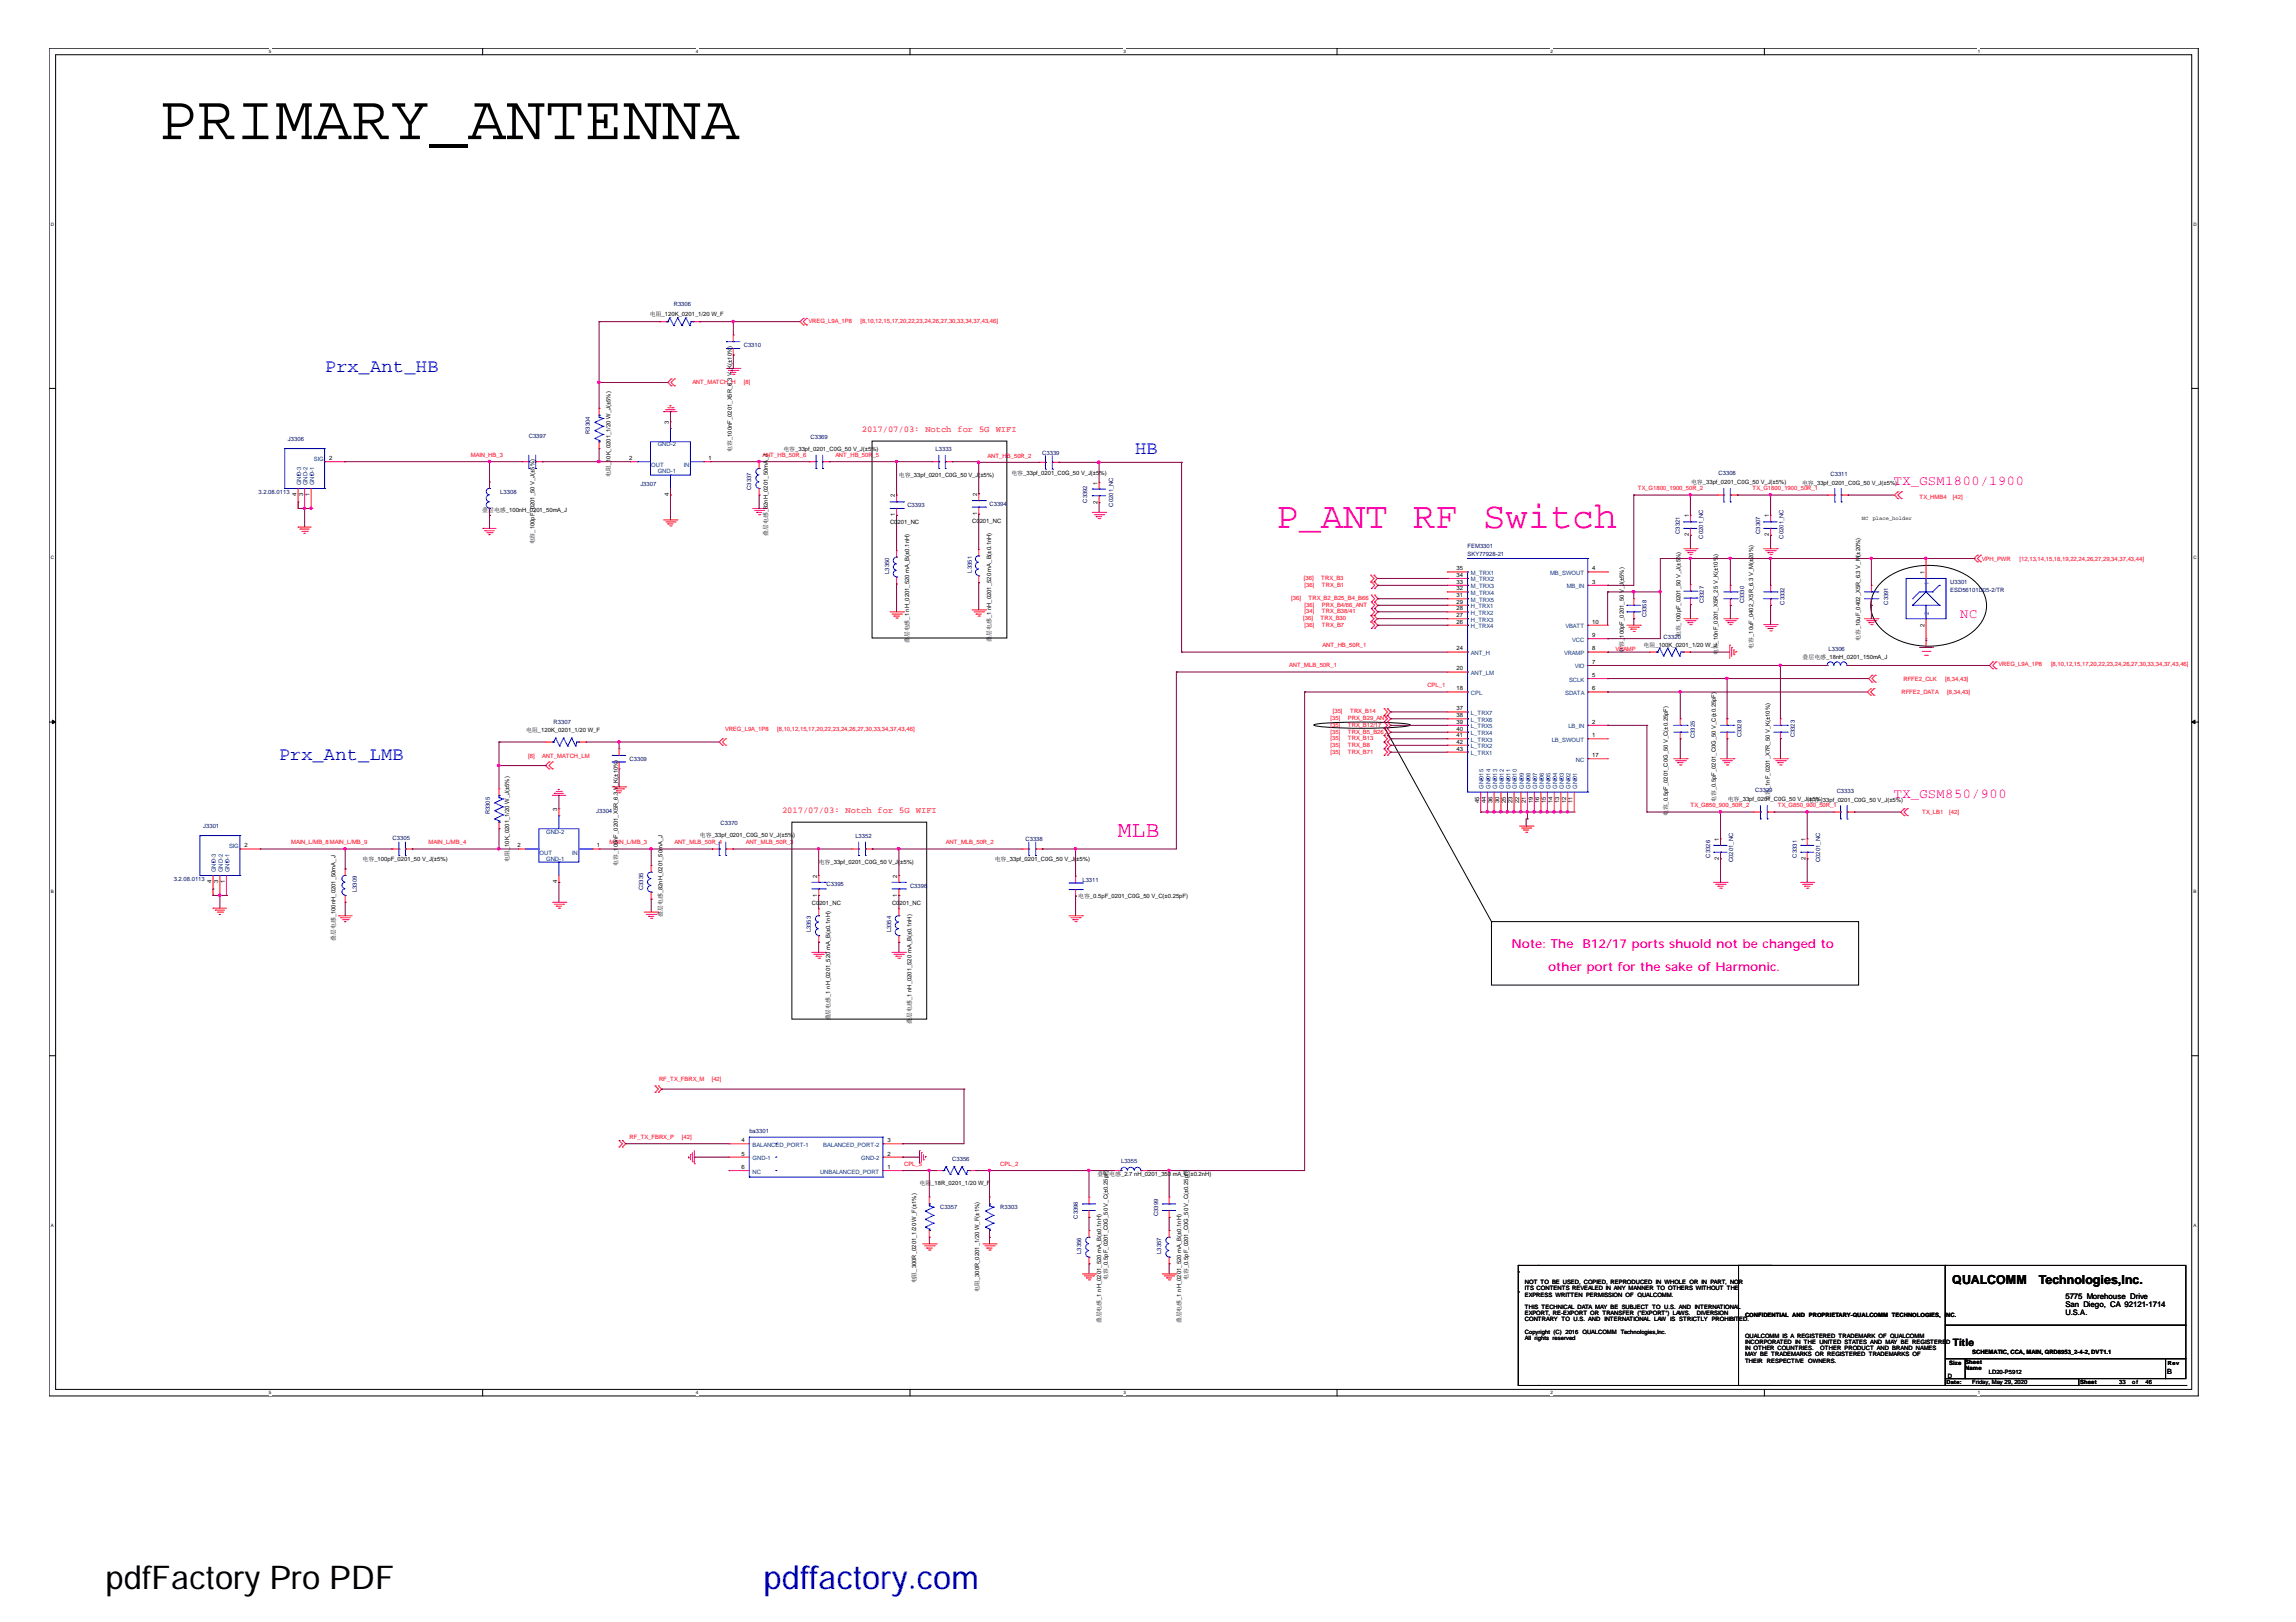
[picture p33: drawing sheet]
<svg xmlns="http://www.w3.org/2000/svg" width="297mm" height="210mm" viewBox="0 0 297 210" stroke-linecap="round" stroke-linejoin="round" font-family="sans-serif">
<defs><g id="words">
<text font-size="8.3" x="20.6" y="18">PRIMARY_ANTENNA</text>
<text font-size="4.8" fill="#f0f" x="165.1" y="68.4">P_ANT RF Switch</text>
<text font-size="4.2" x="13.6" y="205.6">pdfFactory Pro PDF</text>
<text font-size="4.2" fill="#00f" x="98.8" y="205.6">pdffactory.com</text>
<text font-size="3" fill="#f0f" x="144.6" y="108.3">MLB</text>
<g font-size="2.4" fill="#00f">
<text x="42.1" y="48.1">Prx_Ant_HB</text>
<text x="146.9" y="58.8">HB</text>
<text x="36.1" y="98.4">Prx_Ant_LMB</text>
</g>
<g font-size="1.8" fill="#f0f">
<text x="245" y="62.8">TX_GSM1800/1900</text>
<text x="253.6" y="80">NC</text>
<text x="245" y="103.2">TX_GSM850/900</text>
</g>
<g font-size="1.6" fill="#f0f">
<text x="195.5" y="122.7">Note: The</text>
<text x="200.3" y="125.7">other port for the sake of Harmonic.</text>
<text x="204.7" y="122.7">B12/17 ports shuold not be changed to</text>
</g>
<g font-size="1.6">
<text x="252.6" y="166.1">QUALCOMM</text>
<text x="263.8" y="166.1">Technologies,Inc.</text>
</g>
<text font-size="1.3" x="252.6" y="174.1">Title</text>
<g font-size="1.1" fill="#f00">
<text x="111.5" y="55.9">2017/07/03: Notch for 5G WIFI</text>
<text x="101.2" y="105.2">2017/07/03: Notch for 5G WIFI</text>
</g>
<g font-size="1">
<text x="267.2" y="168.1">5775 Morehouse Drive</text>
<text x="267.2" y="169.1">San Diego, CA 92121-1714</text>
<text x="267.2" y="170.2">U.S.A.</text>
</g>
<text font-size=".9" x="280.4" y="177.8">B</text>
<g font-size=".8">
<text x="84.1" y="40.9">电阻_120K_0201_1/20 W_F</text>
<text x="42.6" y="59.5">2</text>
<text x="81.4" y="59.5">2</text>
<text x="86.5" y="54.8" transform="rotate(-90 86.5 54.8)">3</text>
<text x="91.7" y="59.5">1</text>
<text x="94.7" y="58.5" transform="rotate(-90 94.7 58.5)">电容_100nF_0201_X5R_6.3 V_K(±10%)</text>
<text x="101.3" y="58.3">电容_33pf_0201_C0G_50 V_J(±5%)</text>
<text x="38.4" y="64.2" transform="rotate(-90 38.4 64.2)">4</text>
<text x="39.2" y="64.2" transform="rotate(-90 39.2 64.2)">3</text>
<text x="40" y="64.2" transform="rotate(-90 40 64.2)">1</text>
<text x="79" y="61.7" transform="rotate(-90 79 61.7)">电阻_10K_0201_1/20 W_J(±5%)</text>
<text x="86.5" y="64.2" transform="rotate(-90 86.5 64.2)">4</text>
<text x="115.8" y="64.4" transform="rotate(-90 115.8 64.4)">2</text>
<text x="116.3" y="61.8">电容_33pf_0201_C0G_50 V_J(</text>
<text x="126.4" y="64.2" transform="rotate(-90 126.4 64.2)">2</text>
<text x="126.8" y="61.8">±5%)</text>
<text x="130.9" y="61.4">电容_33pf_0201_C0G_50 V_J(±5%)</text>
<text x="142" y="65.2" transform="rotate(-90 142 65.2)">2</text>
<text x="142" y="62.7" transform="rotate(-90 142 62.7)">1</text>
<text x="218.8" y="62.6">电容_33pf_0201_C0G_50 V_J(±5%)</text>
<text x="233.1" y="62.7">电容_33pf_0201_C0G_50 V_J(±5%)</text>
<text x="62.4" y="66.3">叠层电感_100nH_0201_50mA_J</text>
<text x="69.1" y="70.5" transform="rotate(-90 69.1 70.5)">电容_100pF_0201_50 V_J(±5%)</text>
<text x="99.4" y="69.4" transform="rotate(-90 99.4 69.4)">叠层电感_82nH_0201_50mA_J</text>
<text x="115.1" y="67.8">C0201_NC</text>
<text x="115.8" y="66.8" transform="rotate(-90 115.8 66.8)">1</text>
<text x="125.8" y="67.7">C0201_NC</text>
<text x="126.4" y="66.6" transform="rotate(-90 126.4 66.6)">1</text>
<text x="218.5" y="69.4" transform="rotate(-90 218.5 69.4)">2</text>
<text x="218.5" y="66.9" transform="rotate(-90 218.5 66.9)">1</text>
<text x="228.9" y="69.4" transform="rotate(-90 228.9 69.4)">2</text>
<text x="228.9" y="66.9" transform="rotate(-90 228.9 66.9)">1</text>
<text x="188.4" y="77.3">31</text>
<text x="188.4" y="76.4">32</text>
<text x="188.4" y="75.5">33</text>
<text x="188.4" y="74.6">34</text>
<text x="188.4" y="73.8">35</text>
<text x="206" y="75.5">3</text>
<text x="206" y="73.8">4</text>
<text x="249" y="74.3" transform="rotate(-90 249 74.3)">1</text>
<text x="117.6" y="83.2" transform="rotate(-90 117.6 83.2)">叠层电感_1 nH_0201_520 mA_B(±0.1nH)</text>
<text x="128.2" y="83.1" transform="rotate(-90 128.2 83.1)">叠层电感_1 nH_0201_520 mA_B(±0.1nH)</text>
<text x="188.4" y="80.7">26</text>
<text x="188.4" y="79.9">27</text>
<text x="188.4" y="79">28</text>
<text x="188.4" y="78.1">29</text>
<text x="206" y="82.4">9</text>
<text x="206" y="80.7">10</text>
<text x="212.6" y="83.7">电阻_100K_0201_1/20 W_J</text>
<text x="217.4" y="82.5" transform="rotate(-90 217.4 82.5)">电容_100pF_0201_50 V_J(±5%)</text>
<text x="226.8" y="84" transform="rotate(-90 226.8 84)">电容_10uF_0402_X5R_6.3 V_M(±20%)</text>
<text x="240.7" y="83" transform="rotate(-90 240.7 83)">电容_10uF_0402_X5R_6.3 V_M(±20%)</text>
<text x="249" y="81.1" transform="rotate(-90 249 81.1)">2</text>
<text x="188.4" y="89.3">18</text>
<text x="188.4" y="86.8">20</text>
<text x="188.4" y="84.2">24</text>
<text x="206" y="85.9">7</text>
<text x="206" y="84.2">8</text>
<text x="206" y="87.6">5</text>
<text x="206" y="89.3">6</text>
<text x="210.1" y="84.5" transform="rotate(-90 210.1 84.5)">电容_100pF_0201_50 V_J(±5%)</text>
<text x="222.2" y="84.8" transform="rotate(-90 222.2 84.8)">电容_10nF_0201_X5R_25 V_K(±10%)</text>
<text x="233.2" y="85.3">叠层电感_18nH_0201_150mA_J</text>
<text x="68.1" y="94.8">电阻_120K_0201_1/20 W_F</text>
<text x="188.4" y="91.9">37</text>
<text x="188.4" y="92.8">38</text>
<text x="188.4" y="93.7">39</text>
<text x="188.4" y="94.5">40</text>
<text x="188.4" y="95.4">41</text>
<text x="206" y="95.4">1</text>
<text x="206" y="93.7">2</text>
<text x="188.4" y="96.2">42</text>
<text x="188.4" y="97.1">43</text>
<text x="206" y="98">17</text>
<text x="72.1" y="105" transform="rotate(-90 72.1 105)">3</text>
<text x="191.3" y="103.9" transform="rotate(-90 191.3 103.9)">45</text>
<text x="192.2" y="103.9" transform="rotate(-90 192.2 103.9)">44</text>
<text x="193.1" y="103.9" transform="rotate(-90 193.1 103.9)">36</text>
<text x="194" y="103.9" transform="rotate(-90 194 103.9)">30</text>
<text x="194.8" y="103.9" transform="rotate(-90 194.8 103.9)">25</text>
<text x="195.7" y="103.9" transform="rotate(-90 195.7 103.9)">23</text>
<text x="196.6" y="103.9" transform="rotate(-90 196.6 103.9)">22</text>
<text x="197.4" y="103.9" transform="rotate(-90 197.4 103.9)">21</text>
<text x="198.3" y="103.9" transform="rotate(-90 198.3 103.9)">19</text>
<text x="199.1" y="103.9" transform="rotate(-90 199.1 103.9)">16</text>
<text x="200" y="103.9" transform="rotate(-90 200 103.9)">15</text>
<text x="200.9" y="103.9" transform="rotate(-90 200.9 103.9)">14</text>
<text x="201.7" y="103.9" transform="rotate(-90 201.7 103.9)">13</text>
<text x="202.6" y="103.9" transform="rotate(-90 202.6 103.9)">12</text>
<text x="203.5" y="103.9" transform="rotate(-90 203.5 103.9)">11</text>
<text x="215.8" y="105.6" transform="rotate(-90 215.8 105.6)">电容_0.5pF_0201_C0G_50 V_C(±0.25pF)</text>
<text x="222" y="103.8" transform="rotate(-90 222 103.8)">电容_0.5pF_0201_C0G_50 V_C(±0.25pF)</text>
<text x="223.5" y="103.6">电容_33pf_0201_C0G_50 V_J(电容_33pf_0201_C0G_50 V_J(±5%)</text>
<text x="229" y="103.6" transform="rotate(-90 229 103.6)">电容_1nF_0201_X7R_50 V_K(±10%)</text>
<text x="234.1" y="103.6">±5%)</text>
<text x="31.6" y="109.7">2</text>
<text x="46.9" y="111.4">电容_100pF_0201_50 V_J(±5%)</text>
<text x="65.9" y="111.6" transform="rotate(-90 65.9 111.6)">电阻_10K_0201_1/20 W_J(±5%)</text>
<text x="67" y="109.7">2</text>
<text x="77.2" y="109.7">1</text>
<text x="79.9" y="112" transform="rotate(-90 79.9 112)">电容_100nF_0201_X5R_6.3 V_K(±10%)</text>
<text x="90.6" y="108.3">电容_33pf_0201_C0G_50 V_J(±5%)</text>
<text x="105.7" y="113.6" transform="rotate(-90 105.7 113.6)">2</text>
<text x="105.9" y="111.9">电容_33pf_0201_C0G_50 V_J(</text>
<text x="116.1" y="113.6" transform="rotate(-90 116.1 113.6)">2</text>
<text x="116.5" y="111.9">±5%)</text>
<text x="128.7" y="111.4">电容_33pf_0201_C0G_50 V_J(</text>
<text x="139.2" y="111.4">±5%)</text>
<text x="222.4" y="111.3" transform="rotate(-90 222.4 111.3)">2</text>
<text x="222.4" y="108.8" transform="rotate(-90 222.4 108.8)">1</text>
<text x="233.6" y="111.3" transform="rotate(-90 233.6 111.3)">2</text>
<text x="233.6" y="108.8" transform="rotate(-90 233.6 108.8)">1</text>
<text x="27.3" y="114.3" transform="rotate(-90 27.3 114.3)">4</text>
<text x="28.2" y="114.3" transform="rotate(-90 28.2 114.3)">3</text>
<text x="29.1" y="114.3" transform="rotate(-90 29.1 114.3)">1</text>
<text x="72.1" y="114.3" transform="rotate(-90 72.1 114.3)">4</text>
<text x="85.7" y="118.7" transform="rotate(-90 85.7 118.7)">叠层电感_82nH_0201_50mA_J</text>
<text x="105" y="117.1">C0201_NC</text>
<text x="105.7" y="116" transform="rotate(-90 105.7 116)">1</text>
<text x="115.4" y="117.1">C0201_NC</text>
<text x="116.1" y="116" transform="rotate(-90 116.1 116)">1</text>
<text x="139.5" y="116.2">电容_0.5pF_0201_C0G_50 V_C(±0.25pF)</text>
<text x="43.4" y="121.8" transform="rotate(-90 43.4 121.8)">叠层电感_100nH_0201_50mA_J</text>
<text x="107.4" y="132.1" transform="rotate(-90 107.4 132.1)">叠层电感_1 nH_0201_520 mA_B(±0.1nH)</text>
<text x="117.9" y="132.5" transform="rotate(-90 117.9 132.5)">叠层电感_1 nH_0201_520 mA_B(±0.1nH)</text>
<text x="95.9" y="147.8">4</text>
<text x="95.9" y="149.5">5</text>
<text x="114.8" y="149.5">2</text>
<text x="114.8" y="147.8">3</text>
<text x="95.9" y="151.3">6</text>
<text x="114.8" y="151.3">1</text>
<text x="119" y="153.4">电阻_18R_0201_1/20 W_F</text>
<text x="142" y="152.2">叠层电感_2.7 nH_0201_350 mA_C(±0.2nH)</text>
<text x="118.5" y="166.1" transform="rotate(-90 118.5 166.1)">电阻_300R_0201_1/20 W_F(±1%)</text>
<text x="126.7" y="167.2" transform="rotate(-90 126.7 167.2)">电阻_300R_0201_1/20 W_F(±1%)</text>
<text x="143.3" y="165.6" transform="rotate(-90 143.3 165.6)">电容_0.5pF_0201_C0G_50 V_C(±0.25pF)</text>
<text x="153.7" y="165.6" transform="rotate(-90 153.7 165.6)">电容_0.5pF_0201_C0G_50 V_C(±0.25pF)</text>
<text x="197.3" y="166.2">NOT TO BE USED, COPIED, REPRODUCED IIIN WHOLE OR IIIN PART, NOR</text>
<text x="197.3" y="167">ITS CONTENTS REVEALED IIIN ANY MANNER TO OTHERS WITHOUT THE</text>
<text x="197.3" y="167.8">EXPRESS WRITTEN PERMISSION OF QUALCOMM.</text>
<text x="197.3" y="166.2">NOT TO BE USED, COPIED, REPRODUCED</text>
<text x="197.3" y="167">ITS CONTENTS REVEALED N ANY MANNER TO OTHERS WITHOUT THE</text>
<text x="214.4" y="166.2">N WHOLE OR</text>
<text x="220.3" y="166.2">N PART, NOR</text>
<text x="142.5" y="171.3" transform="rotate(-90 142.5 171.3)">叠层电感_1 nH_0201_520 mA_B(±0.1nH)</text>
<text x="152.8" y="171.3" transform="rotate(-90 152.8 171.3)">叠层电感_1 nH_0201_520 mA_B(±0.1nH)</text>
<text x="197.3" y="169.4">THIS TECHNICAL DATA MAY BE SUBJECT TO U.S. AND IIINTERNATIONAL</text>
<text x="197.3" y="170.2">EXPORT, RE-EXPORT OR TRANSFER (((&quot;&quot;&quot;EXPORT&quot;) LAWS.</text>
<text x="197.3" y="171">CONTRARY TO U.S. AND IIINTERNATIONAL LAW IIIS STRICTLY PROHIBIT</text>
<text x="197.3" y="172.6">Copyright (C) 2016 QUALCOMM Technologies,Inc.</text>
<text x="197.3" y="173.4">All rights reserved</text>
<text x="197.3" y="169.4">THIS TECHNICAL DATA MAY BE SUBJECT TO U.S. AND</text>
<text x="197.3" y="170.2">EXPORT, RE-EXPORT OR TRANSFER</text>
<text x="197.3" y="171">CONTRARY TO U.S. AND</text>
<text x="207.7" y="171">NTERNATIONAL LAW</text>
<text x="212.3" y="170.2">EXPORT&quot;) LAWS.</text>
<text x="216.2" y="171">S STRICTLY PROHIBIT</text>
<text x="219.4" y="169.4">NTERNATIONAL</text>
<text x="219.5" y="170.2">DIVERSION</text>
<text x="225" y="171">ED.</text>
<text x="225.8" y="170.5">CONFIDENTIAL AND PROPRIETARY-QUALCOMM TECHNOLOGIES, INC.</text>
<text x="225.8" y="173.1">QUALCOMM IIIS A REGISTERED TRADEMARK OF QUALCOMM</text>
<text x="225.8" y="173.9">INCORPORATED IIIN THE UNITED STATES AND MAY BE REGISTERED</text>
<text x="225.8" y="173.1">QUALCOMM</text>
<text x="225.8" y="173.9">INCORPORATED</text>
<text x="230.8" y="173.1">S A REGISTERED TRADEMARK OF QUALCOMM</text>
<text x="232.4" y="173.9">N THE UNITED STATES AND MAY BE REGISTERED</text>
<text x="225.8" y="174.7">IN OTHER COUNTRIES.</text>
<text x="225.8" y="175.5">MAY BE TRADEMARKS OR REGISTERED TRADEMARKS OF</text>
<text x="225.8" y="176.3">THEIR</text>
<text x="228.6" y="176.3">RESPECTIVE</text>
<text x="233.9" y="176.3">OWNERS.</text>
<text x="235.5" y="174.7">OTHER PRODUCT AND BRAND NAMES</text>
<text x="252" y="178.3">D</text>
<text x="252.2" y="176.6">Size</text>
<text x="254.3" y="176.5">Sheet</text>
<text x="254.3" y="177.3">Name</text>
<text x="255.1" y="175.3">SCHEMATIC, CCA, MAIN, QRD8953_2-4-2, DVT1.1</text>
<text x="255.1" y="179.1">Friday, May 29, 2020</text>
<text x="257.3" y="177.9">LD20-P5912</text>
<text x="269.1" y="179.1">Sheet</text>
<text x="274.2" y="179.1">33</text>
<text x="275.8" y="179.1">of</text>
<text x="277.6" y="179.1">46</text>
</g>
<g font-size=".8" fill="#000080">
<text x="87.2" y="39.6">R3306</text>
<text x="96.2" y="44.9">C3310</text>
<text x="37.3" y="57">J3306</text>
<text x="68.4" y="56.7">C3397</text>
<text x="76.3" y="56.1" transform="rotate(-90 76.3 56.1)">R3304</text>
<text x="104.9" y="56.9">C3369</text>
<text x="121" y="58.3">L3333</text>
<text x="134.8" y="58.9">C3339</text>
<text x="33.4" y="63.9">3.2.08.0113</text>
<text x="64.7" y="63.9">L3308</text>
<text x="82.8" y="62.9">J3307</text>
<text x="97.2" y="63.4" transform="rotate(-90 97.2 63.4)">C3337</text>
<text x="117.4" y="65.7">C3393</text>
<text x="128" y="65.5">C3394</text>
<text x="140.6" y="65" transform="rotate(-90 140.6 65)">C3392</text>
<text x="144" y="65.5" transform="rotate(-90 144 65.5)">C0201_NC</text>
<text x="222.3" y="61.4">C3308</text>
<text x="236.8" y="61.6">C3311</text>
<text x="189.9" y="70.9">FEM3301</text>
<text x="189.9" y="72">SKY77928-21</text>
<text x="217.3" y="69.1" transform="rotate(-90 217.3 69.1)">C3321</text>
<text x="220.3" y="69.7" transform="rotate(-90 220.3 69.7)">C0201_NC</text>
<text x="227.7" y="69.1" transform="rotate(-90 227.7 69.1)">C3307</text>
<text x="230.7" y="69.7" transform="rotate(-90 230.7 69.7)">C0201_NC</text>
<text x="115" y="74.3" transform="rotate(-90 115 74.3)">L3350</text>
<text x="125.7" y="74.1" transform="rotate(-90 125.7 74.1)">L3351</text>
<text x="252.3" y="75.6">U3301</text>
<text x="252.3" y="76.6">ESD56101D05-2/TR</text>
<text x="213" y="79.9" transform="rotate(-90 213 79.9)">C3358</text>
<text x="215.2" y="82.7">C3320</text>
<text x="220.4" y="78.1" transform="rotate(-90 220.4 78.1)">C3327</text>
<text x="225.6" y="78.1" transform="rotate(-90 225.6 78.1)">C3330</text>
<text x="230.9" y="78.2" transform="rotate(-90 230.9 78.2)">C3332</text>
<text x="244.3" y="78.2" transform="rotate(-90 244.3 78.2)">C3391</text>
<text x="236.6" y="84.2">L3306</text>
<text x="71.6" y="93.7">R3307</text>
<text x="219.2" y="95.5" transform="rotate(-90 219.2 95.5)">C3325</text>
<text x="225.3" y="95.4" transform="rotate(-90 225.3 95.4)">C3328</text>
<text x="232.2" y="95.4" transform="rotate(-90 232.2 95.4)">C3323</text>
<text x="81.4" y="98.5">C3309</text>
<text x="26.3" y="107.1">J3301</text>
<text x="63.4" y="105.4" transform="rotate(-90 63.4 105.4)">R3305</text>
<text x="77.1" y="105.2">J3304</text>
<text x="93.2" y="106.8">C3370</text>
<text x="227.1" y="102.5">C3329</text>
<text x="237.6" y="102.6">C3333</text>
<text x="50.8" y="108.7">C3305</text>
<text x="110.7" y="108.4">L3352</text>
<text x="132.7" y="108.9">C3338</text>
<text x="221.2" y="111" transform="rotate(-90 221.2 111)">C3326</text>
<text x="224.2" y="111.6" transform="rotate(-90 224.2 111.6)">C0201_NC</text>
<text x="232.5" y="111" transform="rotate(-90 232.5 111)">C3331</text>
<text x="235.5" y="111.6" transform="rotate(-90 235.5 111.6)">C0201_NC</text>
<text x="22.5" y="114">3.2.08.0113</text>
<text x="46.2" y="115.5" transform="rotate(-90 46.2 115.5)">L3309</text>
<text x="83.2" y="115.2" transform="rotate(-90 83.2 115.2)">C3335</text>
<text x="106.9" y="114.6">C3395</text>
<text x="117.7" y="114.9">C3396</text>
<text x="140" y="114.2">L3311</text>
<text x="104.9" y="120.7" transform="rotate(-90 104.9 120.7)">L3353</text>
<text x="115.3" y="120.7" transform="rotate(-90 115.3 120.7)">L3354</text>
<text x="96.9" y="146.6">ba3301</text>
<text x="123.2" y="150.2">C3356</text>
<text x="145" y="150.5">L3355</text>
<text x="121.6" y="156.5">C3357</text>
<text x="129.4" y="156.5">R3303</text>
<text x="139.4" y="157.7" transform="rotate(-90 139.4 157.7)">C3398</text>
<text x="149.8" y="157.4" transform="rotate(-90 149.8 157.4)">C3399</text>
<text x="139.9" y="162.3" transform="rotate(-90 139.9 162.3)">L3356</text>
<text x="150.2" y="162.3" transform="rotate(-90 150.2 162.3)">L3357</text>
</g>
<g font-size=".8" fill="#f00">
<text x="104.6" y="41.8">VREG_L9A_1P8</text>
<text x="111.3" y="41.8">[8,10,12,15,17,20,22,23,24,26,27,30,33,34,37,43,46]</text>
<text x="89.6" y="49.7">ANT_MATCH_H</text>
<text x="96.2" y="49.7">[8]</text>
<text x="60.9" y="59.2">MAIN_HB_3</text>
<text x="98.6" y="59.2">ANT_HB_50R_6</text>
<text x="108.1" y="59.2">ANT_HB_50R_5</text>
<text x="127.8" y="59.2">ANT_HB_50R_2</text>
<text x="211.9" y="63.5">TX_G1800_1900_50R_2</text>
<text x="226.7" y="63.5">TX_G1800_1900_50R_1</text>
<text x="248.3" y="64.5">TX_HMB4</text>
<text x="252.6" y="64.5">[42]</text>
<text x="167" y="77.7">[36]</text>
<text x="168.7" y="75.1">[36]</text>
<text x="168.8" y="76">[36]</text>
<text x="169.3" y="77.7">TRX_B2_B25_B4_B66</text>
<text x="170.9" y="75.1">TRX_B3</text>
<text x="171" y="76">TRX_B1</text>
<text x="256.4" y="72.6">VPH_PWR</text>
<text x="261.3" y="72.6">[12,13,14,15,18,19,22,24,26,27,29,34,37,43,44]</text>
<text x="168.6" y="80.2">[36]</text>
<text x="168.8" y="81.1">[36]</text>
<text x="168.8" y="79.4">[34]</text>
<text x="168.8" y="78.5">[36]</text>
<text x="170.9" y="80.2">TRX_B30</text>
<text x="171" y="81.1">TRX_B7</text>
<text x="171" y="79.4">TRX_B38/41</text>
<text x="171" y="78.5">PRX_B4/66_ANT</text>
<text x="171.1" y="83.8">ANT_HB_50R_1</text>
<text x="166.8" y="86.4">ANT_MLB_50R_1</text>
<text x="184.7" y="89">CPL_1</text>
<text x="209" y="84.2">VRAMP</text>
<text x="246" y="89.8">RFFE2_DATA</text>
<text x="246.3" y="88.1">RFFE2_CLK</text>
<text x="251.7" y="88.1">[8,34,43]</text>
<text x="251.9" y="89.8">[8,34,43]</text>
<text x="258.6" y="86.2">VREG_L9A_1P8</text>
<text x="265.3" y="86.2">[8,10,12,15,17,20,22,23,24,26,27,30,33,34,37,43,46]</text>
<text x="93.8" y="94.6">VREG_L9A_1P8</text>
<text x="100.5" y="94.6">[8,10,12,15,17,20,22,23,24,26,27,30,33,34,37,43,46]</text>
<text x="172.1" y="94.1">[35]</text>
<text x="172.1" y="94.9">[35]</text>
<text x="172.1" y="95.8">[35]</text>
<text x="172.1" y="93.2">[35]</text>
<text x="172.4" y="92.3">[35]</text>
<text x="174.4" y="94.1">TRX_B12/17</text>
<text x="174.4" y="94.9">TRX_B5_B26</text>
<text x="174.4" y="95.8">TRX_B13</text>
<text x="174.4" y="93.2">PRX_B29_ANT</text>
<text x="174.7" y="92.3">TRX_B14</text>
<text x="68.3" y="98.1">[8]</text>
<text x="70.1" y="98.1">ANT_MATCH_LM</text>
<text x="172.1" y="97.6">[35]</text>
<text x="172.1" y="96.7">[35]</text>
<text x="174.4" y="97.6">TRX_B71</text>
<text x="174.4" y="96.7">TRX_B8</text>
<text x="218.7" y="104.5">TX_G850_900_50R_2</text>
<text x="230" y="104.5">TX_G850_900_50R_1</text>
<text x="248.7" y="105.4">TX_LB1</text>
<text x="252.2" y="105.4">[42]</text>
<text x="37.7" y="109.3">MAIN_L/MB_8MAIN_L/MB_9</text>
<text x="55.5" y="109.3">MAIN_L/MB_4</text>
<text x="78.9" y="109.3">MAIN_L/MB_3</text>
<text x="87.2" y="109.3">ANT_MLB_50R_4</text>
<text x="96.5" y="109.3">ANT_MLB_50R_3</text>
<text x="122.4" y="109.3">ANT_MLB_50R_2</text>
<text x="85.3" y="139.8">RF_TX_FBRX_M</text>
<text x="92.1" y="139.8">[42]</text>
<text x="81.4" y="147.4">RF_TX_FBRX_P</text>
<text x="88.2" y="147.4">[42]</text>
<text x="117" y="150.9">CPL_3</text>
<text x="129.4" y="150.9">CPL_2</text>
</g>
<g font-size=".8" fill="#004080">
<text x="40.6" y="59.6">SIG</text>
<text x="85.1" y="57.7">GND-2</text>
<text x="38.9" y="62.8" transform="rotate(-90 38.9 62.8)">GND-3</text>
<text x="39.8" y="62.8" transform="rotate(-90 39.8 62.8)">GND-2</text>
<text x="40.6" y="62.8" transform="rotate(-90 40.6 62.8)">GND-1</text>
<text x="84.2" y="60.5">OUT</text>
<text x="85.1" y="61.2">GND-1</text>
<text x="88.5" y="60.5">IN</text>
<text x="190.3" y="77.9">M_TRX5</text>
<text x="190.3" y="77">M_TRX4</text>
<text x="190.3" y="76.1">M_TRX3</text>
<text x="190.3" y="75.2">M_TRX2</text>
<text x="190.3" y="74.4">M_TRX1</text>
<text x="200.5" y="74.4">MB_SWOUT</text>
<text x="202.7" y="76.1">MB_IN</text>
<text x="249.6" y="75.7" transform="rotate(-90 249.6 75.7)">1</text>
<text x="190.3" y="81.3">H_TRX4</text>
<text x="190.3" y="80.4">H_TRX3</text>
<text x="190.3" y="79.6">H_TRX2</text>
<text x="190.3" y="78.7">H_TRX1</text>
<text x="202.5" y="81.3">VBATT</text>
<text x="203.4" y="83">VCC</text>
<text x="249.6" y="79.6" transform="rotate(-90 249.6 79.6)">2</text>
<text x="190.3" y="89.9">CPL</text>
<text x="190.3" y="87.3">ANT_LM</text>
<text x="190.3" y="84.8">ANT_H</text>
<text x="202.4" y="84.8">VRAMP</text>
<text x="202.5" y="89.9">SDATA</text>
<text x="203" y="88.2">SCLK</text>
<text x="203.8" y="86.5">VIO</text>
<text x="190.3" y="92.5">L_TRX7</text>
<text x="190.3" y="93.4">L_TRX6</text>
<text x="190.3" y="94.2">L_TRX5</text>
<text x="190.3" y="95.1">L_TRX4</text>
<text x="190.3" y="96">L_TRX3</text>
<text x="200.7" y="96">LB_SWOUT</text>
<text x="202.9" y="94.2">LB_IN</text>
<text x="190.3" y="96.8">L_TRX2</text>
<text x="190.3" y="97.7">L_TRX1</text>
<text x="203.9" y="98.6">NC</text>
<text x="70.7" y="108">GND-2</text>
<text x="191.9" y="102.1" transform="rotate(-90 191.9 102.1)">GND15</text>
<text x="192.8" y="102.1" transform="rotate(-90 192.8 102.1)">GND14</text>
<text x="193.7" y="102.1" transform="rotate(-90 193.7 102.1)">GND13</text>
<text x="194.6" y="102.1" transform="rotate(-90 194.6 102.1)">GND12</text>
<text x="195.4" y="102.1" transform="rotate(-90 195.4 102.1)">GND11</text>
<text x="196.3" y="102.1" transform="rotate(-90 196.3 102.1)">GND10</text>
<text x="197.1" y="102.1" transform="rotate(-90 197.1 102.1)">GND9</text>
<text x="198" y="102.1" transform="rotate(-90 198 102.1)">GND8</text>
<text x="198.9" y="102.1" transform="rotate(-90 198.9 102.1)">GND7</text>
<text x="199.7" y="102.1" transform="rotate(-90 199.7 102.1)">GND6</text>
<text x="200.6" y="102.1" transform="rotate(-90 200.6 102.1)">GND5</text>
<text x="201.5" y="102.1" transform="rotate(-90 201.5 102.1)">GND4</text>
<text x="202.3" y="102.1" transform="rotate(-90 202.3 102.1)">GND3</text>
<text x="203.2" y="102.1" transform="rotate(-90 203.2 102.1)">GND2</text>
<text x="204" y="102.1" transform="rotate(-90 204 102.1)">GND1</text>
<text x="27.9" y="112.9" transform="rotate(-90 27.9 112.9)">GND-3</text>
<text x="28.8" y="112.9" transform="rotate(-90 28.8 112.9)">GND-2</text>
<text x="29.6" y="109.7">SIG</text>
<text x="29.7" y="112.9" transform="rotate(-90 29.7 112.9)">GND-1</text>
<text x="69.8" y="110.6">OUT</text>
<text x="70.7" y="111.4">GND-1</text>
<text x="74" y="110.6">IN</text>
<text x="97.4" y="148.4">BALANCED_PORT-1</text>
<text x="106.5" y="148.4">BALANCED_PORT-2</text>
<text x="97.4" y="150.1">GND-1</text>
<text x="97.4" y="151.9">NC</text>
<text x="106.1" y="151.9">UNBALANCED_PORT</text>
<text x="111.4" y="150.1">GND-2</text>
</g>
<g font-size=".7">
<text x="240.9" y="67.3">NC</text>
<text x="242.3" y="67.3">place_holder</text>
<text x="251.8" y="179">Date:</text>
<text x="280.5" y="176.6">Rev</text>
</g>
<g font-size=".6">
<text x="34.8" y="6.9">5</text>
<text x="90" y="6.9">4</text>
<text x="145.3" y="6.9">3</text>
<text x="200.6" y="6.9">2</text>
<text x="255.9" y="6.9">1</text>
<text x="6.6" y="29.2">D</text>
<text x="283.8" y="29.2">D</text>
<text x="6.6" y="72.4">C</text>
<text x="283.8" y="72.4">C</text>
<text x="6.6" y="115.6">B</text>
<text x="283.8" y="115.6">B</text>
<text x="6.6" y="158.8">A</text>
<text x="283.8" y="158.8">A</text>
<text x="34.8" y="180.4">5</text>
<text x="90" y="180.4">4</text>
<text x="145.3" y="180.4">3</text>
<text x="200.6" y="180.4">2</text>
<text x="255.9" y="180.4">1</text>
</g>
</g></defs>
<path d="M6.3 6.2h278.1v174.5h-278.1zM7.2 7.1h276.3v172.7h-276.3z" fill="none" stroke="#000" stroke-width=".13"/>
<g fill="#fff">
<path d="M34.8 6.3h.3v.7h-.3z"/>
<path d="M34.8 179.9h.3v.7h-.3z"/>
</g>
<path d="M62.4 6.2v.9M62.4 179.8v.9" fill="none" stroke="#000" stroke-width=".13"/>
<g fill="#fff">
<path d="M90 6.3h.3v.7h-.3z"/>
<path d="M90 179.9h.3v.7h-.3z"/>
</g>
<path d="M117.7 6.2v.9M117.7 179.8v.9" fill="none" stroke="#000" stroke-width=".13"/>
<g fill="#fff">
<path d="M145.3 6.3h.3v.7h-.3z"/>
<path d="M145.3 179.9h.3v.7h-.3z"/>
</g>
<path d="M173 6.2v.9M173 179.8v.9" fill="none" stroke="#000" stroke-width=".13"/>
<g fill="#fff">
<path d="M200.6 6.3h.3v.7h-.3z"/>
<path d="M200.6 179.9h.3v.7h-.3z"/>
</g>
<path d="M228.3 6.2v.9M228.3 179.8v.9" fill="none" stroke="#000" stroke-width=".13"/>
<g fill="#fff">
<path d="M255.9 6.3h.3v.7h-.3z"/>
<path d="M255.9 179.9h.3v.7h-.3z"/>
<path d="M6.6 28.7h.3v.7h-.3z"/>
<path d="M283.8 28.7h.3v.7h-.3z"/>
<path d="M6.6 71.9h.3v.6h-.3z"/>
<path d="M283.8 71.9h.3v.6h-.3z"/>
</g>
<path d="M6.3 50.3h.9M283.5 50.3h.9" fill="none" stroke="#000" stroke-width=".13"/>
<g fill="#fff">
<path d="M6.6 115h.3v.7h-.3z"/>
<path d="M283.8 115h.3v.7h-.3z"/>
</g>
<path d="M6.3 93.4h.9M283.5 93.4h.9" fill="none" stroke="#000" stroke-width=".13"/>
<g fill="#000" stroke="#000" stroke-width=".13">
<path d="M6.8 93.2l.4 .2-.4 .3z" fill-rule="evenodd"/>
<path d="M283.5 93.4l.5-.2v.5z" fill-rule="evenodd"/>
</g>
<g fill="#fff">
<path d="M6.6 158.2h.3v.7h-.3z"/>
<path d="M283.8 158.2h.3v.7h-.3z"/>
</g>
<g fill="none" stroke="#000" stroke-width=".13">
<path d="M112.8 57.1h17.5v25.5h-17.5zM243.5 75.3a9.6 9.6 0 0 1 9.4-1.6 5.8 5.8 0 0 1 4 3.8 4.2 4.2 0 0 1-1.7 4.3 9.7 9.7 0 0 1-11.3 0 4.1 4.1 0 0 1-.4-6.5zM170 93.8a25.7 25.7 0 0 1 6.2-.4 25.9 25.9 0 0 1 6.3 .4 24.6 24.6 0 0 1-6.3 .4 24.4 24.4 0 0 1-6.2-.4zM179.2 94.2l13.8 25.1M102.4 106.4h17.5v25.5h-17.5zM193 119.3h47.5v8.2h-47.5zM193 119.3h.1M6.3 136.6h.9M283.5 136.6h.9M196.4 179.3h.1M196.4 167.2h.1M196.4 163.8h.1"/>
<path d="M196.4 164.6h.1M196.4 179.3h32.8M196.4 163.8h32.8M196.4 163.8v15.5M199 163.8h.1M199 179.3h.1M224.9 163.8h26.8v15.5h-26.8zM251.7 163.8h31.1v7.7h-31.1zM251.7 171.5h31.1v4.3h-31.1zM251.7 175.8h2.6v2.6h-2.6zM251.7 178.4h17.2v.9h-17.2zM254.3 175.8h25.9v2.6h-25.9z"/>
<path d="M268.9 179.3h13.9M280.2 175.8h2.6v2.6h-2.6zM282.8 179.3h.1"/>
</g>
<g fill="none" stroke="#800040" stroke-width=".13">
<path d="M44.6 59.7h.1M44.6 59.7h23M63.3 59.7h.1M63.3 59.7v2.7M70.1 59.7h.1M70.1 59.7h11.4M77.5 41.6h.1M77.5 49.5h.1M77.5 59.7h.1M77.5 41.6v11.2M77.5 58.1v1.6M77.5 41.6h7.8"/>
<path d="M77.5 49.5h8.9M86.7 53.3h.1M86.7 53.3v1.3M90.6 41.6h.1M90.6 41.6h12.9M91.9 59.7h12.8M94.9 41.6h.1M94.9 45.9h.1M94.9 41.6v1.8M94.9 45.9v1.8M98.2 59.7h.1M104.7 59.7h.1"/>
<path d="M107.3 59.7h.1M107.3 59.7h13.3M116 59.7h.1M116 59.7v4.4M123.2 59.7h.1M123.2 59.7h3.4v4.2M126.6 59.8h.1M126.6 59.8h7.8M137 59.8h.1M137 59.8h15.9M142.2 59.8h.1M142.2 59.8v2.7"/>
<path d="M152.9 59.8h.1M152.9 59.8v24.6M38.6 65h.1M38.6 65v.8h1.7M39.4 65.8h.1M39.4 65.8v2.4M40.3 65.8h.1M63.3 66.7h.1M63.3 66.7v1.7M86.7 64.1h.1M86.7 64.1v3.2M98.2 64.1h.1"/>
<path d="M98.2 64.1v1.7M116 75.6h.1M116 66.7h.1M116 66.7v4.6M116 75.6v3.6M126.6 75.4h.1M126.6 66.5h.1M126.6 63.9h.1M126.6 66.5v4.6M126.6 75.4v3.5M142.2 65h.1M142.2 65v1.3"/>
<path d="M178.2 74.9h.1M178.2 74.9h9M178.3 77.5h.1M178.3 79.2h.1M178.3 75.7h.1M178.3 78.3h.1M178.3 75.7h8.9M178.3 77.5h8.9M178.3 79.2h8.9M178.3 78.3h8.9M208 75.7h.1M208 76.6h.1"/>
<path d="M208 76.6h6.8M208 76.6v4.3M211.4 64.1h.1M211.4 76.6h.1M211.4 64.1h10.8M211.4 64.1v11.6h-3.4M211.4 76.6v.9M214.8 72.3h.1M214.8 76.6h.1M214.8 72.3h40.6M214.8 72.3v10.3h-6.8M218.7 64.1h.1"/>
<path d="M218.7 69.3h.1M218.7 78.2h.1M218.7 72.3h.1M218.7 64.1v2.6M218.7 69.3v1.7M218.7 72.3v3.4M218.7 78.2v1.9M223.9 78.3h.1M223.9 72.3h.1M223.9 72.3v3.4M223.9 78.3v1.8M224.7 64.1h.1"/>
<path d="M224.7 64.1h11.8M229.1 69.3h.1M229.1 64.1h.1M229.1 78.3h.1M229.1 72.3h.1M229.1 64.1v2.6M229.1 69.3v1.7M229.1 72.3v3.4M229.1 78.3v2.5M239.1 64.1h.1M239.1 64.1h6M242.1 72.3h.1"/>
<path d="M242.1 78.3h.1M242.1 72.3v3.4M242.1 78.3v1.8M249.2 72.3h.1M255.4 72.3h.1M64.6 96h.1M64.6 99.1h.1M64.6 96v6.1M64.6 96h6M64.6 99.1h6M70.6 99.1h.1M75.8 96h.1"/>
<path d="M75.8 96h17.2M80.1 96h.1M80.1 96v.9M80.1 99.5v2.3M152.2 87h.1M152.2 87h35M152.2 87v22.9h-17.4M152.9 84.4h.1M152.9 84.4h34.3M168.8 89.5h.1M168.8 89.5h18.4M168.8 89.5v62h-20.3"/>
<path d="M178.2 80.1h.1M178.2 80.1h9M178.3 80.9h.1M178.3 80.9h8.9M179.9 93.9h.1M179.9 94.8h.1M179.9 95.6h.1M179.9 96.4h.1M179.9 97.3h.1M179.9 93h.1M179.9 92.1h.1M179.9 93.9h7.3"/>
<path d="M179.9 94.8h7.3M179.9 95.6h7.3M179.9 96.4h7.3M179.9 97.3h7.3M179.9 93h7.3M179.9 92.1h7.3M208 84.4h.1M208 86.1h.1M208 87.8h.1M208 89.5h.1M208 93.9h.1M208 82.6h.1"/>
<path d="M208 89.5h33.6M208 93.9h5.1M208 84.4h5.4M208 86.1h27.5M208 87.8h33.8M211.4 80.1h.1M211.4 80.1v.8M213.1 93.9h.1M213.1 93.9v11.2M217.4 89.5h.1M217.4 95.6h.1M217.4 89.5v3.5"/>
<path d="M217.4 95.6v2.6M218.6 84.4h.1M218.6 84.4h5.2M223.4 95.6h.1M223.4 87.8h.1M223.4 93h.1M223.4 87.8v5.2M223.4 95.6v2.6M230.3 86.1h.1M230.3 95.6h.1M230.3 86.1v6.9M230.3 95.6v2.6"/>
<path d="M239.9 86.1h.1M239.9 86.1h17.5M249.2 82.9h.1M249.2 82.6v.3M27.6 115h.1M27.6 115.9h.1M27.6 115v.9M27.6 115.9h1.7M28.4 115.9h.1M28.4 115.9v1.6M29.3 115.9h.1M33.6 109.9h.1"/>
<path d="M33.6 109.9h17.1M44.7 116.8h.1M44.7 112.5h.1M44.7 109.9v2.6M44.7 116.8v1.7M50.7 109.9h.1M53.3 109.9h.1M53.3 109.9h13.8M64.6 107.2h.1M64.6 109.9h.1M64.6 107.2v2.7M72.3 102.9h.1"/>
<path d="M72.3 114.2h.1M72.3 102.9v1.8M72.3 114.2v2.6M77.5 109.9h14.7M80.1 101.8h.1M84.2 116.3h.1M84.2 109.9h.1M84.2 109.9v2.1M84.2 116.3v1.7M92.2 109.9h.1M94.8 109.9h.1M94.8 109.9h15.4"/>
<path d="M105.9 109.9h.1M105.9 115.9h.1M105.9 109.9v3.4M105.9 115.9v1.7M112.8 109.9h.1M112.8 109.9h19.4M116.3 115.9h.1M116.3 109.9h.1M116.3 109.9v3.4M116.3 115.9v1.7M134.8 109.9h.1M139.1 109.9h.1"/>
<path d="M139.1 116h.1M139.1 109.9v3.5M139.1 116v2.5M191.6 105.1h.1M191.6 105.1h12.1M192.4 105.1h.1M193.3 105.1h.1M194.2 105.1h.1M195 105.1h.1M195.9 105.1h.1M196.8 105.1h.1M197.4 106.9h.1"/>
<path d="M197.6 105.1h.1M197.6 106h.1M197.6 105.1v.9M197.6 106h-.2v.9M198.5 105.1h.1M199.3 105.1h.1M200.2 105.1h.1M201.1 105.1h.1M201.9 105.1h.1M202.8 105.1h.1M213.1 105.1h.1M213.1 105.1h13.8"/>
<path d="M222.6 105.1h.1M222.6 111.1h.1M222.6 105.1v3.5M222.6 111.1v3.1M229.5 105.1h.1M229.5 105.1h7.8M233.8 105.1h.1M233.8 111.1h.1M233.8 105.1v3.5M233.8 111.1v3.1M239.9 105.1h.1M239.9 105.1h6"/>
<path d="M105.9 121.9h.1M105.9 121.9v1.3M116.3 121.9h.1M116.3 121.9v1.3M80.9 148h.1M80.9 148h13.4M85.6 140.9h.1M85.6 140.9h39.1M89.8 149.7h.1M89.8 149.7h4.5M116.8 148h.1M116.8 149.7h.1"/>
<path d="M116.8 151.5h.1M116.8 149.7h2.2M116.8 151.5h4.3M120.2 151.5h.1M120.2 151.5v3.4M124.7 140.9h.1M124.7 140.9v7.1h-7.9M126.3 151.5h.1M126.3 151.5h17.8M128 151.5h.1M128 151.5v3.4M140.9 151.5h.1"/>
<path d="M140.9 157.5h.1M140.9 151.5v3.4M140.9 157.5v1.7M148.5 151.5h.1M151.3 151.5h.1M151.3 157.5h.1M151.3 151.5v3.4M151.3 157.5v1.7M120.2 160.1h.1M120.2 160.1v.9M128 160.1h.1M128 160.1v.9"/>
<path d="M140.9 163.5h.1M140.9 163.5v1.4M151.3 163.5h.1M151.3 163.5v1.4"/>
</g>
<g fill="#f0f" stroke="#f0f" stroke-width=".13">
<path d="M228.9 63.9h.2v.2h-.2z" fill-rule="evenodd"/>
<path d="M105.8 109.7h.2v.2h-.2z" fill-rule="evenodd"/>
<path d="M84.1 109.7h.2v.2h-.2z" fill-rule="evenodd"/>
<path d="M139 109.7h.2v.2h-.2z" fill-rule="evenodd"/>
<path d="M230.2 86h.2v.2h-.2z" fill-rule="evenodd"/>
<path d="M223.3 87.7h.2v.2h-.2z" fill-rule="evenodd"/>
<path d="M217.2 89.4h.3v.2h-.3z" fill-rule="evenodd"/>
<path d="M199.2 104.9h.2v.3h-.2z" fill-rule="evenodd"/>
<path d="M200.9 104.9h.3v.3h-.3z" fill-rule="evenodd"/>
<path d="M200.1 104.9h.2v.3h-.2z" fill-rule="evenodd"/>
<path d="M202.7 104.9h.2v.3h-.2z" fill-rule="evenodd"/>
<path d="M201.8 104.9h.2v.3h-.2z" fill-rule="evenodd"/>
<path d="M192.3 104.9h.2v.3h-.2z" fill-rule="evenodd"/>
<path d="M194 104.9h.3v.3h-.3z" fill-rule="evenodd"/>
<path d="M193.2 104.9h.2v.3h-.2z" fill-rule="evenodd"/>
<path d="M194.9 104.9h.2v.3h-.2z" fill-rule="evenodd"/>
<path d="M195.7 104.9h.3v.3h-.3z" fill-rule="evenodd"/>
<path d="M196.6 104.9h.2v.3h-.2z" fill-rule="evenodd"/>
<path d="M198.4 104.9h.2v.3h-.2z" fill-rule="evenodd"/>
<path d="M197.5 104.9h.2v.3h-.2z" fill-rule="evenodd"/>
<path d="M218.6 63.9h.2v.2h-.2z" fill-rule="evenodd"/>
<path d="M233.7 104.9h.2v.3h-.2z" fill-rule="evenodd"/>
<path d="M222.5 104.9h.2v.3h-.2z" fill-rule="evenodd"/>
<path d="M228.9 72.1h.2v.3h-.2z" fill-rule="evenodd"/>
<path d="M223.7 72.1h.2v.3h-.2z" fill-rule="evenodd"/>
<path d="M218.6 72.1h.2v.3h-.2z" fill-rule="evenodd"/>
<path d="M214.7 76.5h.2v.2h-.2z" fill-rule="evenodd"/>
<path d="M211.2 76.5h.2v.2h-.2z" fill-rule="evenodd"/>
<path d="M242 72.1h.2v.3h-.2z" fill-rule="evenodd"/>
<path d="M116.1 109.7h.3v.2h-.3z" fill-rule="evenodd"/>
<path d="M115.9 59.6h.2v.2h-.2z" fill-rule="evenodd"/>
<path d="M142 59.7h.3v.2h-.3z" fill-rule="evenodd"/>
<path d="M126.5 59.7h.2v.2h-.2z" fill-rule="evenodd"/>
<path d="M94.7 41.5h.2v.2h-.2z" fill-rule="evenodd"/>
<path d="M77.3 49.4h.3v.2h-.3z" fill-rule="evenodd"/>
<path d="M63.2 59.6h.2v.2h-.2z" fill-rule="evenodd"/>
<path d="M77.3 59.6h.3v.2h-.3z" fill-rule="evenodd"/>
<path d="M98.1 59.6h.2v.2h-.2z" fill-rule="evenodd"/>
<path d="M80 95.9h.2v.2h-.2z" fill-rule="evenodd"/>
<path d="M64.4 98.9h.2v.2h-.2z" fill-rule="evenodd"/>
<path d="M44.5 109.7h.2v.2h-.2z" fill-rule="evenodd"/>
<path d="M64.4 109.7h.2v.2h-.2z" fill-rule="evenodd"/>
<path d="M249 72.1h.2v.3h-.2z" fill-rule="evenodd"/>
<path d="M120.1 151.3h.2v.3h-.2z" fill-rule="evenodd"/>
<path d="M127.9 151.3h.2v.3h-.2z" fill-rule="evenodd"/>
<path d="M140.7 151.3h.3v.3h-.3z" fill-rule="evenodd"/>
<path d="M151.1 151.3h.2v.3h-.2z" fill-rule="evenodd"/>
<path d="M39.3 65.7h.2v.2h-.2z" fill-rule="evenodd"/>
<path d="M40.1 65.7h.2v.2h-.2z" fill-rule="evenodd"/>
<path d="M28.3 115.7h.2v.3h-.2z" fill-rule="evenodd"/>
<path d="M228.9 63.9h.2v.2h-.2z" fill-rule="evenodd"/>
<path d="M105.8 109.7h.2v.2h-.2z" fill-rule="evenodd"/>
<path d="M84.1 109.7h.2v.2h-.2z" fill-rule="evenodd"/>
<path d="M139 109.7h.2v.2h-.2z" fill-rule="evenodd"/>
<path d="M230.2 86h.2v.2h-.2z" fill-rule="evenodd"/>
<path d="M223.3 87.7h.2v.2h-.2z" fill-rule="evenodd"/>
<path d="M217.2 89.4h.3v.2h-.3z" fill-rule="evenodd"/>
<path d="M199.2 104.9h.2v.3h-.2z" fill-rule="evenodd"/>
<path d="M200.9 104.9h.3v.3h-.3z" fill-rule="evenodd"/>
<path d="M200.1 104.9h.2v.3h-.2z" fill-rule="evenodd"/>
<path d="M202.7 104.9h.2v.3h-.2z" fill-rule="evenodd"/>
<path d="M201.8 104.9h.2v.3h-.2z" fill-rule="evenodd"/>
<path d="M192.3 104.9h.2v.3h-.2z" fill-rule="evenodd"/>
<path d="M194 104.9h.3v.3h-.3z" fill-rule="evenodd"/>
<path d="M193.2 104.9h.2v.3h-.2z" fill-rule="evenodd"/>
<path d="M194.9 104.9h.2v.3h-.2z" fill-rule="evenodd"/>
<path d="M195.7 104.9h.3v.3h-.3z" fill-rule="evenodd"/>
<path d="M196.6 104.9h.2v.3h-.2z" fill-rule="evenodd"/>
<path d="M198.4 104.9h.2v.3h-.2z" fill-rule="evenodd"/>
<path d="M197.5 104.9h.2v.3h-.2z" fill-rule="evenodd"/>
<path d="M218.6 63.9h.2v.2h-.2z" fill-rule="evenodd"/>
<path d="M233.7 104.9h.2v.3h-.2z" fill-rule="evenodd"/>
<path d="M222.5 104.9h.2v.3h-.2z" fill-rule="evenodd"/>
<path d="M228.9 72.1h.2v.3h-.2z" fill-rule="evenodd"/>
<path d="M223.7 72.1h.2v.3h-.2z" fill-rule="evenodd"/>
<path d="M218.6 72.1h.2v.3h-.2z" fill-rule="evenodd"/>
<path d="M214.7 76.5h.2v.2h-.2z" fill-rule="evenodd"/>
<path d="M211.2 76.5h.2v.2h-.2z" fill-rule="evenodd"/>
<path d="M242 72.1h.2v.3h-.2z" fill-rule="evenodd"/>
<path d="M116.1 109.7h.3v.2h-.3z" fill-rule="evenodd"/>
<path d="M115.9 59.6h.2v.2h-.2z" fill-rule="evenodd"/>
<path d="M142 59.7h.3v.2h-.3z" fill-rule="evenodd"/>
<path d="M126.5 59.7h.2v.2h-.2z" fill-rule="evenodd"/>
<path d="M94.7 41.5h.2v.2h-.2z" fill-rule="evenodd"/>
<path d="M77.3 49.4h.3v.2h-.3z" fill-rule="evenodd"/>
<path d="M63.2 59.6h.2v.2h-.2z" fill-rule="evenodd"/>
<path d="M77.3 59.6h.3v.2h-.3z" fill-rule="evenodd"/>
<path d="M98.1 59.6h.2v.2h-.2z" fill-rule="evenodd"/>
<path d="M80 95.9h.2v.2h-.2z" fill-rule="evenodd"/>
<path d="M64.4 98.9h.2v.2h-.2z" fill-rule="evenodd"/>
<path d="M44.5 109.7h.2v.2h-.2z" fill-rule="evenodd"/>
<path d="M64.4 109.7h.2v.2h-.2z" fill-rule="evenodd"/>
<path d="M249 72.1h.2v.3h-.2z" fill-rule="evenodd"/>
<path d="M120.1 151.3h.2v.3h-.2z" fill-rule="evenodd"/>
<path d="M127.9 151.3h.2v.3h-.2z" fill-rule="evenodd"/>
<path d="M140.7 151.3h.3v.3h-.3z" fill-rule="evenodd"/>
<path d="M151.1 151.3h.2v.3h-.2z" fill-rule="evenodd"/>
<path d="M39.3 65.7h.2v.2h-.2z" fill-rule="evenodd"/>
<path d="M40.1 65.7h.2v.2h-.2z" fill-rule="evenodd"/>
<path d="M28.3 115.7h.2v.3h-.2z" fill-rule="evenodd"/>
</g>
<g fill="none" stroke="#f00" stroke-width=".13">
<path d="M42 59.7h2.6M44.6 59.7h.1M67.6 59.7h.1M67.6 59.7h.8M69.3 59.7h.8M70.1 59.7h.1M77.5 58.1h.1M77.5 52.8h.1M77.5 52.8v.9M77.5 57.2v.9M81.5 59.7h.1M81.5 59.7h.9"/>
<path d="M85.3 41.6h.1M85.3 41.6h.9M85.9 53.3h.1M85.9 53.3h1.7M86.1 53h.1M86.1 53h1.2M86.4 52.8h.7M86.7 52.5h.1M86.7 54.6h.1M86.7 54.6v.8M86.8 49h.1M86.8 49.9h.1"/>
<path d="M86.8 49l-.4 .5 .4 .4M87.1 52.8h.1M87.2 49.9h.1M87.2 49h.1M87.2 49l-.4 .5 .4 .4M89.7 41.6h.9M90.6 41.6h.1M91.1 59.7h.8M91.9 59.7h.1M94 47.7h1.7M94.2 47.9h1.3M94.5 48.2h.1"/>
<path d="M94.5 48.2h.7M94.8 48.4h.2M94.9 43.4h.1M94.9 45.9h.1M94.9 43.4v.8M94.9 45.1v.8M95 48.4h.1M95.5 47.9h.1M95.7 47.7h.1M98.2 59.7h.1M98.2 59.7v.9M103.9 41.2h.1"/>
<path d="M103.9 42.1h.1M103.9 41.2l-.4 .4 .4 .5M104.4 42.1h.1M104.4 41.2h.1M104.4 41.2l-.5 .4 .5 .5M104.7 59.7h.1M104.7 59.7h.9M106.4 59.7h.9M107.3 59.7h.1M120.6 59.7h.1M120.6 59.7h.9M122.3 59.7h.9"/>
<path d="M123.2 59.7h.1M134.4 59.8h.1M134.4 59.8h.9M136.1 59.8h.9M137 59.8h.1M38.6 68.2h.1M38.6 65.8h.1M38.6 68.2h1.7M38.6 63.2v2.6M38.8 68.5h.1M38.8 68.5h1.2M39.1 68.8h.7"/>
<path d="M39.3 69h.1M39.3 69h.2M39.4 65.8h.1M39.4 63.2v2.6M39.8 68.8h.1M40.3 65.8h.1M40.3 63.2v2.6M62.5 68.4h.1M62.5 68.4h1.7M62.7 68.7h.1M62.7 68.7h1.2M63 68.9h.7"/>
<path d="M63.2 69.2h.1M63.2 69.2h.2M63.3 66.7h.1M63.3 62.4h.1M63.3 62.4v.8M63.3 65.8v.9M63.7 68.9h.1M85.9 67.3h1.7M86.1 67.5h1.2M86.4 67.8h.1M86.4 67.8h.7M86.7 68h.1"/>
<path d="M86.7 64.1h.1M86.7 63.2v.9M86.8 68h.1M87.3 67.5h.1M87.6 67.3h.1M97.4 65.8h1.7M97.6 66.1h1.2M97.9 66.3h.1M97.9 66.3h.7M98.1 66.6h.2M98.2 64.1h.1M98.2 63.2v.9"/>
<path d="M98.3 66.6h.1M98.8 66.1h.1M99.1 65.8h.1M115.1 79.2h1.8M115.4 79.5h1.2M115.7 79.7h.1M115.7 79.7h.7M115.9 80h.2M116 66.7h.1M116 64.1h.1M116 75.6h.1M116 71.3h.1"/>
<path d="M116 64.1v.9M116 65.8v.9M116 71.3v.8M116 74.7v.9M116.1 80h.1M116.6 79.5h.1M116.9 79.2h.1M125.8 78.9h1.7M126 79.2h1.3M126.3 79.5h.1M126.3 79.5h.7M126.5 79.7h.2"/>
<path d="M126.6 66.5h.1M126.6 63.9h.1M126.6 75.4h.1M126.6 71.1h.1M126.6 63.9v.9M126.6 65.6v.9M126.6 71.1v.8M126.6 74.5v.9M126.7 79.7h.1M127.3 79.2h.1M127.5 78.9h.1M141.3 66.3h1.7"/>
<path d="M141.6 66.6h1.2M141.8 66.9h.1M141.8 66.9h.7M142.1 67.1h.2M142.2 62.5h.1M142.2 65h.1M142.2 62.5v.8M142.2 64.1v.9M142.3 67.1h.1M142.8 66.6h.1M143 66.3h.1M177.3 74.4h.1"/>
<path d="M177.3 75.3h.1M177.3 79.6h.1M177.3 74.4l.5 .5-.5 .4M177.3 79.6l.5 .5-.5 .4M177.4 77h.1M177.4 77.9h.1M177.4 78.8h.1M177.4 79.6h.1M177.4 75.3h.1M177.4 76.2h.1M177.4 77l.4 .5-.4 .4M177.4 78.8l.4 .4-.4 .4"/>
<path d="M177.4 75.3l.4 .4-.4 .5M177.4 77.9l.4 .4-.4 .5M177.8 75.3h.1M177.8 74.4h.1M177.8 79.6h.1M177.8 74.4l.4 .5-.4 .4M177.8 79.6l.4 .5-.4 .4M177.8 77.9h.1M177.8 77h.1M177.8 78.8h.1M177.8 76.2h.1M177.8 77l.5 .5-.5 .4"/>
<path d="M177.8 78.8l.5 .4-.5 .4M177.8 75.3l.5 .4-.5 .5M177.8 77.9l.5 .4-.5 .5M187.2 79.2h.1M187.2 78.3h.1M187.2 77.5h.1M187.2 76.6h.1M187.2 75.7h.1M187.2 74.9h.1M187.2 74h.1M187.2 79.2h2.7M187.2 75.7h2.7"/>
<path d="M187.2 74h2.7M187.2 78.3h2.7M187.2 77.5h2.7M187.2 76.6h2.7M187.2 74.9h2.7M205.4 75.7h2.6M205.4 74h2.6M208 75.7h.1M208 74h.1M211.4 77.5h.1M211.4 77.5v.8M211.4 79.2v.9"/>
<path d="M217.8 71h1.7M218.1 71.3h1.2M218.4 71.5h.1M218.4 71.5h.6M218.6 71.8h.2M218.7 75.7h.1M218.7 78.2h.1M218.7 66.7h.1M218.7 69.3h.1M218.7 66.7v.8M218.7 68.4v.9M218.7 75.7v.8"/>
<path d="M218.7 77.4v.8M218.8 71.8h.1M219.3 71.3h.1M219.5 71h.1M222.2 64.1h.1M222.2 64.1h.8M223.9 75.7h.1M223.9 78.3h.1M223.9 64.1h.8M223.9 75.7v.9M223.9 77.5v.8M224.7 64.1h.1"/>
<path d="M228.2 71h1.7M228.4 71.3h1.3M228.7 71.5h.1M228.7 71.5h.7M229 71.8h.2M229.1 66.7h.1M229.1 69.3h.1M229.1 75.7h.1M229.1 78.3h.1M229.1 66.7v.8M229.1 68.4v.9M229.1 75.7v.9"/>
<path d="M229.1 77.5v.8M229.2 71.8h.1M229.7 71.3h.1M229.9 71h.1M236.5 64.1h.1M236.5 64.1h.9M238.2 64.1h.9M239.1 64.1h.1M242.1 75.7h.1M242.1 78.3h.1M242.1 75.7v.9M242.1 77.5v.8"/>
<path d="M245.5 63.6h.1M245.5 64.5h.1M245.5 63.6l-.4 .5 .4 .4M246 64.5h.1M246 63.6h.1M246 63.6l-.5 .5 .5 .4M249.2 72.3h.1M249.2 72.3v2.6M255.8 71.9h.1M255.8 72.7h.1M255.8 71.9l-.4 .4 .4 .4M256.2 72.7h.1"/>
<path d="M256.2 71.9h.1M256.2 71.9l-.4 .4 .4 .4M70.6 96h.1M70.6 96h.9M71 98.6h.1M71 99.5h.1M71 98.6l-.4 .5 .4 .4M71.5 99.5h.1M71.5 98.6h.1M71.5 98.6l-.5 .5 .5 .4M74.9 96h.9M75.8 96h.1"/>
<path d="M80.1 96.9h.1M80.1 99.5h.1M80.1 96.9v.9M80.1 98.6v.9M93.5 95.6h.1M93.5 96.4h.1M93.5 95.6l-.5 .4 .5 .4M93.9 96.4h.1M93.9 95.6h.1M93.9 95.6l-.4 .4 .4 .4M177.3 80.5h.1M177.4 80.5h.1"/>
<path d="M177.4 81.3h.1M177.4 80.5l.4 .4-.4 .4M177.8 80.5h.1M177.8 81.3h.1M177.8 80.5l.5 .4-.5 .4M179.1 96.9h.1M179.1 97.8h.1M179.1 96h.1M179.1 93.4h.1M179.1 94.3h.1M179.1 95.2h.1M179.1 92.6h.1"/>
<path d="M179.1 91.7h.1M179.1 96.9l.4 .4-.4 .5M179.1 96l.4 .4-.4 .5M179.1 93.4l.4 .5-.4 .4M179.1 94.3l.4 .5-.4 .4M179.1 95.2l.4 .4-.4 .4M179.1 92.6l.4 .4-.4 .4M179.1 91.7l.4 .4-.4 .5M179.5 97.8h.1M179.5 96.9h.1M179.5 96h.1M179.5 94.3h.1"/>
<path d="M179.5 93.4h.1M179.5 95.2h.1M179.5 92.6h.1M179.5 91.7h.1M179.5 96.9l.4 .4-.4 .5M179.5 96l.4 .4-.4 .5M179.5 93.4l.4 .5-.4 .4M179.5 94.3l.4 .5-.4 .4M179.5 95.2l.4 .4-.4 .4M179.5 92.6l.4 .4-.4 .4M179.5 91.7l.4 .4-.4 .5M187.2 89.5h.1"/>
<path d="M187.2 87h.1M187.2 84.4h.1M187.2 80.9h.1M187.2 80.1h.1M187.2 92.1h.1M187.2 93h.1M187.2 93.9h.1M187.2 94.8h.1M187.2 95.6h.1M187.2 96.4h.1M187.2 97.3h.1M187.2 80.1h2.7"/>
<path d="M187.2 80.9h2.7M187.2 84.4h2.7M187.2 95.6h2.7M187.2 93.9h2.7M187.2 89.5h2.7M187.2 87h2.7M187.2 92.1h2.7M187.2 93h2.7M187.2 94.8h2.7M187.2 96.4h2.7M187.2 97.3h2.7M205.4 80.9h2.6"/>
<path d="M205.4 98.2h2.6M205.4 84.4h2.6M205.4 95.6h2.6M205.4 93.9h2.6M205.4 87.8h2.6M205.4 89.5h2.6M205.4 86.1h2.6M205.4 82.6h2.6M208 95.6h.1M208 93.9h.1M208 87.8h.1M208 89.5h.1"/>
<path d="M208 86.1h.1M208 84.4h.1M208 82.6h.1M208 80.9h.1M208 98.2h.1M210.5 80.9h1.7M210.7 81.2h1.3M211 81.4h.1M211 81.4h.7M211.3 81.7h.2M211.4 80.1h.1M211.5 81.7h.1"/>
<path d="M212 81.2h.1M212.2 80.9h.1M213.4 84.4h.1M213.4 84.4h.9M216.5 98.2h1.8M216.8 98.4h1.2M217 98.7h.1M217 98.7h.8M217.3 99h.2M217.4 93h.1M217.4 95.6h.1M217.4 93v.9"/>
<path d="M217.4 94.8v.8M217.5 99h.1M217.8 84.4h.8M217.8 80.1h1.7M218 98.4h.1M218.1 80.3h1.2M218.3 98.2h.1M218.4 80.6h.1M218.4 80.6h.6M218.6 84.4h.1M218.6 80.8h.2M218.8 80.8h.1"/>
<path d="M219.3 80.3h.1M219.5 80.1h.1M222.6 98.2h1.7M222.8 98.4h1.2M223 80.1h1.7M223.1 98.7h.1M223.1 98.7h.7M223.3 80.3h1.2M223.4 99h.1M223.4 93h.1M223.4 95.6h.1M223.4 93v.9"/>
<path d="M223.4 94.8v.8M223.5 80.6h.1M223.5 99h.1M223.5 80.6h.7M223.8 83.5h.1M223.8 80.8h.1M223.8 83.5v1.7M223.9 80.8h.1M224 83.8h.1M224 98.4h.1M224 83.8v1.2M224.3 84.7h.1"/>
<path d="M224.3 98.2h.1M224.3 84v.7M224.5 80.3h.1M224.6 84.3h.1M224.6 84.3v.2M224.7 80.1h.1M228.2 80.8h1.7M228.4 81.1h1.3M228.7 81.3h.1M228.7 81.3h.7M229 81.6h.2M229.2 81.6h.1"/>
<path d="M229.5 98.2h1.7M229.7 81.1h.1M229.7 98.4h1.3M229.9 80.8h.1M230 98.7h.1M230 98.7h.7M230.3 99h.1M230.3 93h.1M230.3 95.6h.1M230.3 93v.9M230.3 94.8v.8M230.4 99h.1"/>
<path d="M231 98.4h.1M231.2 98.2h.1M235.5 86.1h.1M235.5 86.1h.9M239 86.1h.9M239.9 86.1h.1M241.2 80.1h1.8M241.5 80.3h1.2M241.8 80.6h.1M241.8 80.6h.6M242 89.1h.1M242 90h.1"/>
<path d="M242 80.8h.2M242 89.1l-.4 .4 .4 .5M242.2 80.8h.1M242.2 87.4h.1M242.2 88.3h.1M242.2 87.4l-.4 .4 .4 .5M242.4 90h.1M242.4 89.1h.1M242.4 89.1l-.4 .4 .4 .5M242.6 88.3h.1M242.6 87.4h.1M242.6 87.4l-.4 .4 .4 .5"/>
<path d="M242.7 80.3h.1M243 80.1h.1M248.3 83.8h1.7M248.7 84.3h1M249 84.8h.3M249.2 83.8h.1M249.2 82.6h.1M249.2 80.1v2.5M249.2 82.9v.9M249.3 84.8h.1M249.7 84.3h.1M250 83.8h.1"/>
<path d="M257.8 86.5h.1M257.8 85.7h.1M257.8 85.7l-.4 .4 .4 .4M258.2 85.7h.1M258.2 86.5h.1M258.2 85.7l-.4 .4 .4 .4M27.6 117.5h.1M27.6 115.9h.1M27.6 117.5h1.7M27.6 113.3v2.6M27.9 117.8h.1M27.9 117.8h1.1"/>
<path d="M28.1 118h.7M28.4 118.3h.1M28.4 115.9h.1M28.4 113.3v2.6M28.8 118h.1M29.3 115.9h.1M29.3 113.3v2.6M31 109.9h2.6M33.6 109.9h.1M43.8 118.5h.1M43.8 118.5h1.8M44.1 118.8h.1"/>
<path d="M44.1 118.8h1.2M44.3 119h.7M44.6 119.3h.1M44.7 116.8h.1M44.7 112.5h.1M44.7 112.5v.8M44.7 115.9v.9M45 119h.1M50.7 109.9h.1M50.7 109.9h.9M52.5 109.9h.8M53.3 109.9h.1"/>
<path d="M64.6 107.2h.1M64.6 102.1h.1M64.6 102.1v.8M64.6 106.4v.8M67.1 109.9h.1M67.1 109.9h.9M71.5 102.9h.1M71.5 102.9h1.7M71.5 116.8h1.7M71.7 102.7h.1M71.7 102.7h1.2M71.7 117h1.2"/>
<path d="M72 117.3h.1M72 102.4h.6M72 117.3h.6M72.2 102.2h.1M72.2 102.2h.2M72.2 117.5h.2M72.3 104.7h.1M72.3 114.2h.1M72.3 104.7v.9M72.3 113.3v.9M72.4 117.5h.1M72.6 102.4h.1"/>
<path d="M72.9 117h.1M73.2 116.8h.1M76.6 109.9h.9M77.5 109.9h.1M79.2 101.8h1.7M79.5 102.1h1.2M79.8 102.3h.1M79.8 102.3h.6M80 102.6h.2M80.2 102.6h.1M80.7 102.1h.1M80.9 101.8h.1"/>
<path d="M83.4 118h1.7M83.6 118.3h1.2M83.9 118.6h.1M83.9 118.6h.7M84.2 118.8h.1M84.2 112h.1M84.2 116.3h.1M84.2 112v.9M84.2 115.5v.8M84.3 118.8h.1M84.8 118.3h.1M85.1 118h.1"/>
<path d="M92.2 109.9h.1M92.2 109.9h.8M93.9 109.9h.9M94.8 109.9h.1M105.9 115.9h.1M105.9 113.3h.1M105.9 117.6h.1M105.9 113.3v.9M105.9 115v.9M105.9 117.6v.9M110.2 109.9h.1M110.2 109.9h.9"/>
<path d="M112 109.9h.8M112.8 109.9h.1M116.3 117.6h.1M116.3 115.9h.1M116.3 113.3h.1M116.3 113.3v.9M116.3 115v.9M116.3 117.6v.9M132.2 109.9h.1M132.2 109.9h.9M134 109.9h.8M134.8 109.9h.1"/>
<path d="M138.3 118.5h1.7M138.6 118.8h1.1M138.8 119h.1M138.8 119h.7M139.1 119.3h.1M139.1 113.4h.1M139.1 116h.1M139.1 113.4v.9M139.1 115.1v.9M139.2 119.3h.1M139.7 118.8h.1M140 118.5h.1"/>
<path d="M191.6 105.1h.1M191.6 102.5v2.6M192.4 105.1h.1M192.4 102.5v2.6M193.3 105.1h.1M193.3 102.5v2.6M194.2 105.1h.1M194.2 102.5v2.6M195 105.1h.1M195 102.5v2.6M195.9 105.1h.1M195.9 102.5v2.6"/>
<path d="M196.6 106.9h1.7M196.8 105.1h.1M196.8 102.5v2.6M196.8 107.2h1.2M197.1 107.4h.1M197.1 107.4h.7M197.4 107.7h.1M197.5 107.7h.1M197.6 105.1h.1M197.6 102.5v2.6M198 107.2h.1M198.3 106.9h.1"/>
<path d="M198.5 105.1h.1M198.5 102.5v2.6M199.3 105.1h.1M199.3 102.5v2.6M200.2 105.1h.1M200.2 102.5v2.6M201.1 105.1h.1M201.1 102.5v2.6M201.9 105.1h.1M201.9 102.5v2.6M202.8 105.1h.1M202.8 102.5v2.6"/>
<path d="M203.7 105.1h.1M203.7 102.5v2.6M221.7 114.2h1.7M222 114.4h1.2M222.2 114.7h.1M222.2 114.7h.7M222.5 114.9h.2M222.6 108.6h.1M222.6 111.1h.1M222.6 108.6v.8M222.6 110.3v.8M222.7 114.9h.1"/>
<path d="M223.2 114.4h.1M223.4 114.2h.1M226.9 105.1h.1M226.9 105.1h.9M228.6 105.1h.9M229.5 105.1h.1M233 114.2h1.7M233.2 114.4h1.2M233.5 114.7h.1M233.5 114.7h.6M233.7 114.9h.2M233.8 108.6h.1"/>
<path d="M233.8 111.1h.1M233.8 108.6v.8M233.8 110.3v.8M233.9 114.9h.1M234.4 114.4h.1M234.7 114.2h.1M237.3 105.1h.1M237.3 105.1h.8M239 105.1h.9M239.9 105.1h.1M246.3 104.7h.1M246.3 105.6h.1"/>
<path d="M246.3 104.7l-.4 .4 .4 .5M246.8 105.6h.1M246.8 104.7h.1M246.8 104.7l-.5 .4 .5 .5M105 123.2h1.8M105.3 123.5h1.2M105.6 123.8h.1M105.6 123.8h.7M105.8 124h.2M105.9 121.9h.1M105.9 121.1v.8M106 124h.1"/>
<path d="M106.5 123.5h.1M106.8 123.2h.1M115.4 123.2h1.7M115.7 123.5h1.2M115.9 123.8h.1M115.9 123.8h.7M116.2 124h.2M116.3 121.9h.1M116.3 121.1v.8M116.4 124h.1M116.9 123.5h.1M117.1 123.2h.1"/>
<path d="M80.1 147.6h.1M80.1 148.4h.1M80.1 147.6l.4 .4-.4 .4M80.5 148.4h.1M80.5 147.6h.1M80.5 147.6l.4 .4-.4 .4M84.8 140.5h.1M84.8 141.4h.1M84.8 140.5l.4 .4-.4 .5M85.2 141.4h.1M85.2 140.5h.1M85.2 140.5l.4 .4-.4 .5"/>
<path d="M89.1 149.8h.1M89.1 149.7v.1M89.3 149.4h.1M89.3 149.4v.7M89.6 150.3h.1M89.6 149.2v1.1M89.8 150.6h.1M89.8 148.9v1.7M94.3 148h.1M94.3 149.7h.1M94.3 151.5h.1M94.3 151.5h2.6"/>
<path d="M94.3 149.7h2.6M94.3 148h2.6M114.2 151.5h2.6M114.2 149.7h2.6M114.2 148h2.6M116.8 151.5h.1M116.8 149.7h.1M116.8 148h.1M119 148.9h.1M119 148.9v1.7M119.2 149.2h.1M119.2 149.2v1.1"/>
<path d="M119.5 150.1h.1M119.5 149.4v.7M119.7 149.7h.1M119.7 149.7v.1M120.2 154.9h.1M120.2 154.9v.9M120.2 159.2v.9M121.1 151.5h.1M121.1 151.5h.9M125.4 151.5h.9M126.3 151.5h.1M128 154.9h.1"/>
<path d="M128 154.9v.9M128 159.2v.9M140.9 159.2h.1M140.9 154.9h.1M140.9 157.5h.1M140.9 154.9v.9M140.9 156.6v.9M140.9 159.2v.9M144.1 151.5h.1M144.1 151.5h.9M147.6 151.5h.9M148.5 151.5h.1"/>
<path d="M151.3 159.2h.1M151.3 154.9h.1M151.3 157.5h.1M151.3 154.9v.9M151.3 156.6v.9M151.3 159.2v.9M119.4 161h1.7M119.6 161.2h1.3M119.9 161.5h.1M119.9 161.5h.7M120.1 161.8h.2M120.2 160.1h.1"/>
<path d="M120.3 161.8h.1M120.9 161.2h.1M121.1 161h.1M127.2 161h1.7M127.4 161.2h1.2M127.7 161.5h.1M127.7 161.5h.7M127.9 161.8h.2M128 160.1h.1M128.1 161.8h.1M128.6 161.2h.1M128.9 161h.1"/>
<path d="M140 164.9h1.7M140.3 165.1h1.2M140.5 165.4h.1M140.5 165.4h.7M140.8 165.6h.2M140.9 163.5h.1M140.9 162.7v.8M141 165.6h.1M141.5 165.1h.1M141.7 164.9h.1M150.4 164.9h1.7M150.6 165.1h1.2"/>
<path d="M150.9 165.4h.1M150.9 165.4h.7M151.2 165.6h.1M151.3 163.5h.1M151.3 162.7v.8M151.3 165.6h.1M151.8 165.1h.1M152.1 164.9h.1"/>
</g>
<g fill="none" stroke="#00f" stroke-width=".13">
<path d="M36.8 58.1h.1M36.8 58.1v5.1M36.8 58.1h5.2M42 59.7h.1M42 58.1h.1M42 58.1v5.1M68.4 59.7h.1M68.4 58.9v1.7M69.3 59.7h.1M69.3 58.9v1.7M77 54.7h.1M77 55.7h.1"/>
<path d="M77 56.7h.1M77 54.7l1 .5M77 55.7l1 .5M77 56.7l.5 .3M77.5 53.7h.1M77.5 57.2h.1M77.5 54h.1M77.5 57h.1M77.5 53.7v.3M77.5 57v.2M77.5 54l.5 .2M78 54.2h.1"/>
<path d="M78 55.2h.1M78 56.2h.1M78 54.2l-1 .5M78 55.2l-1 .5M78 56.2l-1 .5M82.4 59.7h.1M82.4 59.7h1.8M84.2 57.2h5.1v4.3h-5.1zM86.2 41.6h.1M86.2 41.6h.2M86.4 41.6h.1M86.7 41.1h.1"/>
<path d="M86.7 41.1l.5 1M86.7 41.1l-.3 .5M86.7 55.4h.1M86.7 55.4v1.8M87.2 42.1h.1M87.7 41.1h.1M87.7 41.1l.5 1M87.7 41.1l-.5 1M88.2 42.1h.1M88.7 41.1h.1M88.7 41.1l.5 1M88.7 41.1l-.5 1"/>
<path d="M89.2 42.1h.1M89.3 59.7h1.8M89.4 41.6h.1M89.4 41.6h.3M89.4 41.6l-.2 .5M89.7 41.6h.1M91.1 59.7h.1M94 44.2h.1M94 45.1h.1M94 44.2h1.7M94 45.1h1.7M94.9 44.2h.1"/>
<path d="M94.9 45.1h.1M105.6 59.7h.1M105.6 58.9v1.7M106.4 59.7h.1M106.4 58.9v1.7M121.5 59.7h.1M121.5 58.9v1.7M122.3 59.7h.1M122.3 58.9v1.7M135.3 59.8h.1M135.3 59v1.7M136.1 59.8h.1"/>
<path d="M136.1 59v1.7M36.8 63.2h.1M36.8 63.2h5.2M38.6 61.5h.1M40.3 61.5h.1M42 63.2h.1M63.3 65a.4 .4 0 0 0-.4 .4 .4 .4 0 0 0 .4 .4M63.3 64.1a.43 .43 0 0 0-.4 .4 .43 .43 0 0 0 .4 .4M63.3 63.2a.4 .4 0 0 0-.4 .4 .4 .4 0 0 0 .4 .4M63.3 63.2h.1M63.3 65.8h.1M68.4 60.6h.1"/>
<path d="M69.3 60.6h.1M86.7 61.5h.1M86.7 61.5v1.7M98.2 62.4a.4 .4 0 0 0-.4 .4 .4 .4 0 0 0 .4 .4M98.2 61.5a.43 .43 0 0 0-.4 .4 .43 .43 0 0 0 .4 .4M98.2 60.6a.4 .4 0 0 0-.4 .4 .4 .4 0 0 0 .4 .4M98.2 60.6h.1M98.2 63.2h.1M105.6 60.6h.1M106.4 60.6h.1M115.1 65.8h1.8M115.1 65h1.8"/>
<path d="M116 73.8a.4 .4 0 0 0-.4 .4 .4 .4 0 0 0 .4 .4M116 73a.4 .4 0 0 0-.4 .4 .4 .4 0 0 0 .4 .4M116 72.1a.43 .43 0 0 0-.4 .4 .43 .43 0 0 0 .4 .5M116 65.8h.1M116 65h.1M116 72.1h.1M116 74.7h.1M116.9 65.8h.1M116.9 65h.1M121.5 60.6h.1M122.3 60.6h.1M125.8 65.6h1.7"/>
<path d="M125.8 64.8h1.7M126.6 73.7a.4 .4 0 0 0-.4 .4 .4 .4 0 0 0 .4 .4M126.6 72.8a.43 .43 0 0 0-.4 .4 .43 .43 0 0 0 .4 .4M126.6 71.9a.4 .4 0 0 0-.4 .4 .4 .4 0 0 0 .4 .4M126.6 65.6h.1M126.6 64.8h.1M126.6 71.9h.1M126.6 74.5h.1M127.5 65.6h.1M127.5 64.8h.1M135.3 60.7h.1M136.1 60.7h.1"/>
<path d="M141.3 63.3h.1M141.3 64.1h.1M141.3 63.3h1.7M141.3 64.1h1.7M142.2 63.3h.1M142.2 64.1h.1M189.9 79.2h.1M189.9 78.3h.1M189.9 77.5h.1M189.9 76.6h.1M189.9 75.7h.1M189.9 74.9h.1"/>
<path d="M189.9 74h.1M189.9 72.3h.1M189.9 72.3h15.5M189.9 74v28.5M205.4 75.7h.1M205.4 74h.1M205.4 72.3h.1M205.4 72.3v30.2M210.5 78.3h.1M210.5 79.2h.1M210.5 78.3h1.7M210.5 79.2h1.7"/>
<path d="M211.4 78.3h.1M211.4 79.2h.1M217.8 67.5h.1M217.8 68.4h.1M217.8 67.5h1.7M217.8 68.4h1.7M217.8 76.5h1.7M217.8 77.4h1.7M218.7 76.5h.1M218.7 77.4h.1M218.7 67.5h.1M218.7 68.4h.1"/>
<path d="M219.5 76.5h.1M219.5 77.4h.1M223 64.1h.1M223 65h.1M223 76.6h1.7M223 77.5h1.7M223 63.2v1.8M223.9 65h.1M223.9 64.1h.1M223.9 76.6h.1M223.9 77.5h.1M223.9 63.2v1.8"/>
<path d="M224.7 76.6h.1M224.7 77.5h.1M228.2 67.5h.1M228.2 68.4h.1M228.2 76.6h1.7M228.2 77.5h1.7M228.2 67.5h1.7M228.2 68.4h1.7M229.1 67.5h.1M229.1 68.4h.1M229.1 76.6h.1M229.1 77.5h.1"/>
<path d="M229.9 76.6h.1M229.9 77.5h.1M237.4 64.1h.1M237.4 65h.1M237.4 63.2v1.8M238.2 65h.1M238.2 64.1h.1M238.2 63.2v1.8M241.2 76.6h1.8M241.2 77.5h1.8M242.1 76.6h.1M242.1 77.5h.1"/>
<path d="M243 76.6h.1M243 77.5h.1M246.6 74.9h5.2v5.2h-5.2zM247.4 77.5h.1M247.4 78.3h.1M247.4 78.3h3.5M248.3 76.6h.1M248.3 76.6h1.7M248.3 76.6l-.9 .9M249.2 76.6h.1M249.2 74.9v1.7M249.2 78.3v1.8"/>
<path d="M249.2 76.6l1.7 1.7M249.2 76.6l-1.8 1.7M250 76.6h.1M250.9 75.7h.1M250.9 78.3h.1M250.9 75.7l-.9 .9M71.5 96h.1M71.6 96h.1M71.9 95.5h.1M71.9 95.5l.5 1M71.9 95.5l-.3 .5M72.4 96.5h.1"/>
<path d="M72.9 95.5h.1M72.9 95.5l.5 1M72.9 95.5l-.5 1M73.4 96.5h.1M74 95.5h.1M74 95.5l.5 1M74 95.5l-.6 1M74.5 96.5h.1M74.6 96h.1M74.6 96h.3M74.6 96l-.1 .5M74.9 96h.1"/>
<path d="M79.2 97.8h.1M79.2 98.6h.1M79.2 97.8h1.7M79.2 98.6h1.7M80.1 97.8h.1M80.1 98.6h.1M189.9 97.3h.1M189.9 96.4h.1M189.9 95.6h.1M189.9 94.8h.1M189.9 93.9h.1M189.9 93h.1"/>
<path d="M189.9 92.1h.1M189.9 89.5h.1M189.9 87h.1M189.9 84.4h.1M189.9 80.9h.1M189.9 80.1h.1M205.4 98.2h.1M205.4 95.6h.1M205.4 93.9h.1M205.4 89.5h.1M205.4 87.8h.1M205.4 86.1h.1"/>
<path d="M205.4 84.4h.1M205.4 82.6h.1M205.4 80.9h.1M214.3 84.4h.1M214.3 84.4h.2M214.5 84.4h.1M214.7 83.9h.1M214.7 83.9l.5 1M214.7 83.9l-.2 .5M215.2 84.9h.1M215.8 83.9h.1M215.8 83.9l.5 1"/>
<path d="M215.8 83.9l-.6 1M216.3 84.9h.1M216.5 93.9h1.8M216.5 94.8h1.8M216.8 83.9h.1M216.8 83.9l.5 1M216.8 83.9l-.5 1M217.3 84.9h.1M217.4 93.9h.1M217.4 94.8h.1M217.5 84.4h.1M217.5 84.4h.3"/>
<path d="M217.5 84.4l-.2 .5M217.8 84.4h.1M218.3 93.9h.1M218.3 94.8h.1M222.6 93.9h1.7M222.6 94.8h1.7M223.4 93.9h.1M223.4 94.8h.1M224.3 93.9h.1M224.3 94.8h.1M229.5 93.9h1.7M229.5 94.8h1.7"/>
<path d="M230.3 93.9h.1M230.3 94.8h.1M231.2 93.9h.1M231.2 94.8h.1M236.4 86.1h.1M236.4 86.1a.42 .42 0 0 1 .4-.4 .42 .42 0 0 1 .4 .4M237.3 86.1v-.2a.4 .4 0 0 1 .5-.2 .4 .4 0 0 1 .3 .4M238.1 86.1l.1-.2a.4 .4 0 0 1 .4-.2 .4 .4 0 0 1 .3 .4M239 86.1h.1M249.2 80.1h.1M25.9 113.3h.1M25.9 108.1h.1"/>
<path d="M25.9 113.3h5.1M25.9 108.1v5.2M25.9 108.1h5.1M27.6 111.6h.1M29.3 111.6h.1M31 109.9h.1M31 108.1h.1M31 113.3h.1M31 108.1v5.2M44.6 115a.4 .4 0 0 0-.4 .4 .4 .4 0 0 0 .4 .4M44.6 114.2a.4 .4 0 0 0-.4 .4 .4 .4 0 0 0 .4 .4M44.6 113.3a.43 .43 0 0 0-.4 .4 .43 .43 0 0 0 .4 .4"/>
<path d="M44.7 113.3h.1M44.7 115.9h.1M51.6 109.9h.1M51.6 110.7h.1M51.6 109v1.7M52.5 110.7h.1M52.5 109.9h.1M52.5 109v1.7M64 103.9h.1M64 104.9h.1M64 106h.1M64 103.9l1.1 .5"/>
<path d="M64 104.9l1.1 .6M64 106l.6 .2M64.6 102.9h.1M64.6 106.4h.1M64.6 103.2h.1M64.6 106.2h.1M64.6 102.9v.3M64.6 106.2v.2M64.6 103.2l.5 .2M65.1 103.4h.1M65.1 104.4h.1M65.1 105.5h.1"/>
<path d="M65.1 103.4l-1.1 .5M65.1 104.4l-1.1 .5M65.1 105.5l-1.1 .5M68 109.9h.1M68 109.9h1.7M69.7 107.2h5.2v4.4h-5.2zM72.3 105.6h.1M72.3 111.6h.1M72.3 105.6v1.6M72.3 111.6v1.7M74.9 109.9h1.7M76.6 109.9h.1"/>
<path d="M84.2 112.9h-.2a.4 .4 0 0 0-.2 .5 .4 .4 0 0 0 .4 .3M84.2 113.7a.42 .42 0 0 0-.4 .4 .42 .42 0 0 0 .4 .5M84.2 114.6l-.2 .1a.4 .4 0 0 0-.2 .4 .4 .4 0 0 0 .4 .3M84.2 115.5h.1M84.2 112.9h.1M93 109.9h.1M93 110.7h.1M93 109v1.7M93.9 110.7h.1M93.9 109.9h.1M93.9 109v1.7M105 115h1.8"/>
<path d="M105 114.2h1.8M105.9 119.4a.4 .4 0 0 0-.4 .4 .4 .4 0 0 0 .4 .4M105.9 118.5a.4 .4 0 0 0-.4 .4 .4 .4 0 0 0 .4 .4M105.9 115h.1M105.9 114.2h.1M105.9 118.5h.1M106.8 115h.1M106.8 114.2h.1M111.1 109.9h.1M111.1 110.7h.1M111.1 109v1.7M112 110.7h.1"/>
<path d="M112 109.9h.1M112 109v1.7M115.4 115h1.7M115.4 114.2h1.7M116.2 119.4h-.2a.4 .4 0 0 0-.2 .5 .4 .4 0 0 0 .4 .3M116.2 118.5l-.2 .1a.4 .4 0 0 0-.2 .4 .4 .4 0 0 0 .4 .3M116.3 118.5h.1M116.3 115h.1M116.3 114.2h.1M117.1 115h.1M117.1 114.2h.1M133.1 110.7h.1"/>
<path d="M133.1 109.9h.1M133.1 109v1.7M134 109.9h.1M134 110.7h.1M134 109v1.7M138.3 114.3h1.7M138.3 115.1h1.7M139.1 114.3h.1M139.1 115.1h.1M140 114.3h.1M140 115.1h.1M189.9 102.5h.1"/>
<path d="M189.9 102.5h15.5M191.6 100.8h.1M192.4 100.8h.1M193.3 100.8h.1M194.2 100.8h.1M195 100.8h.1M195.9 100.8h.1M196.8 100.8h.1M197.6 100.8h.1M198.5 100.8h.1M199.3 100.8h.1M200.2 100.8h.1"/>
<path d="M201.1 100.8h.1M201.9 100.8h.1M202.8 100.8h.1M203.7 100.8h.1M205.4 102.5h.1M221.7 109.4h.1M221.7 110.3h.1M221.7 109.4h1.7M221.7 110.3h1.7M222.6 109.4h.1M222.6 110.3h.1M227.8 105.1h.1"/>
<path d="M227.8 106h.1M227.8 104.2v1.8M228.6 106h.1M228.6 105.1h.1M228.6 104.2v1.8M233 109.4h.1M233 110.3h.1M233 109.4h1.7M233 110.3h1.7M233.8 109.4h.1M233.8 110.3h.1M238.1 105.1h.1"/>
<path d="M238.1 106h.1M238.1 104.2v1.8M239 106h.1M239 105.1h.1M239 104.2v1.8M105.9 120.2a.43 .43 0 0 0-.4 .4 .43 .43 0 0 0 .4 .4M105.9 121.1h.1M116.2 120.2a.42 .42 0 0 0-.4 .4 .42 .42 0 0 0 .4 .4M116.3 121.1h.1M96.9 152.3h.1M96.9 147.2h.1M96.9 152.3h17.3"/>
<path d="M96.9 147.2v5.1M96.9 147.2h17.3M100.4 148h.1M100.4 149.7h.1M100.4 151.5h.1M114.2 148h.1M114.2 149.7h.1M114.2 151.5h.1M114.2 147.2h.1M114.2 152.3h.1M114.2 147.2v5.1M119.7 156.7h.1"/>
<path d="M119.7 157.8h.1M119.7 158.8h.1M119.7 156.7l1.1 .6M119.7 157.8l1.1 .5M119.7 158.8l.5 .3M120.2 155.8h.1M120.2 159.2h.1M120.2 156.1h.1M120.2 159.1h.1M120.2 155.8v.3M120.2 159.1v.1M120.2 156.1l.6 .1"/>
<path d="M120.8 156.2h.1M120.8 157.3h.1M120.8 158.3h.1M120.8 156.2l-1.1 .5M120.8 157.3l-1.1 .5M120.8 158.3l-1.1 .5M122 151.5h.1M122.1 151.5h.1M122.4 151h.1M122.4 151l.5 1M122.4 151l-.3 .5M122.9 152h.1"/>
<path d="M123.4 151h.1M123.4 151l.6 1M123.4 151l-.5 1M124 152h.1M124.5 151h.1M124.5 151l.5 1M124.5 151l-.5 1M125 152h.1M125.2 151.5h.1M125.2 151.5h.2M125.2 151.5l-.2 .5M125.4 151.5h.1"/>
<path d="M127.5 156.7h.1M127.5 157.8h.1M127.5 158.8h.1M127.5 156.7l1 .6M127.5 157.8l1 .5M127.5 158.8l.5 .3M128 155.8h.1M128 159.2h.1M128 156.1h.1M128 159.1h.1M128 155.8v.3M128 159.1v.1"/>
<path d="M128 156.1l.5 .1M128.5 156.2h.1M128.5 157.3h.1M128.5 158.3h.1M128.5 156.2l-1 .5M128.5 157.3l-1 .5M128.5 158.3l-1 .5M140 155.8h.1M140 156.6h.1M140 155.8h1.7M140 156.6h1.7M140.9 155.8h.1"/>
<path d="M140.9 156.6h.1M145 151.5h.1M145 151.4a.4 .4 0 0 1 .4-.3 .4 .4 0 0 1 .4 .3M145.9 151.4a.43 .43 0 0 1 .4-.3 .43 .43 0 0 1 .4 .3M146.8 151.4a.4 .4 0 0 1 .4-.3 .4 .4 0 0 1 .4 .3M147.6 151.5h.1M150.4 155.8h.1M150.4 156.6h.1M150.4 155.8h1.7M150.4 156.6h1.7M151.3 155.8h.1M151.3 156.6h.1"/>
<path d="M140.8 161.9a.4 .4 0 0 0-.3 .4 .4 .4 0 0 0 .3 .4M140.8 161a.43 .43 0 0 0-.3 .4 .43 .43 0 0 0 .3 .4M140.8 160.1a.4 .4 0 0 0-.3 .4 .4 .4 0 0 0 .3 .4M140.9 160.1h.1M140.9 162.7h.1M151.2 161.9a.4 .4 0 0 0-.4 .4 .4 .4 0 0 0 .4 .4M151.2 161a.43 .43 0 0 0-.4 .4 .43 .43 0 0 0 .4 .4M151.2 160.1a.4 .4 0 0 0-.4 .4 .4 .4 0 0 0 .4 .4M151.3 160.1h.1M151.3 162.7h.1"/>
</g>
<use href="#words"/>
</svg>
